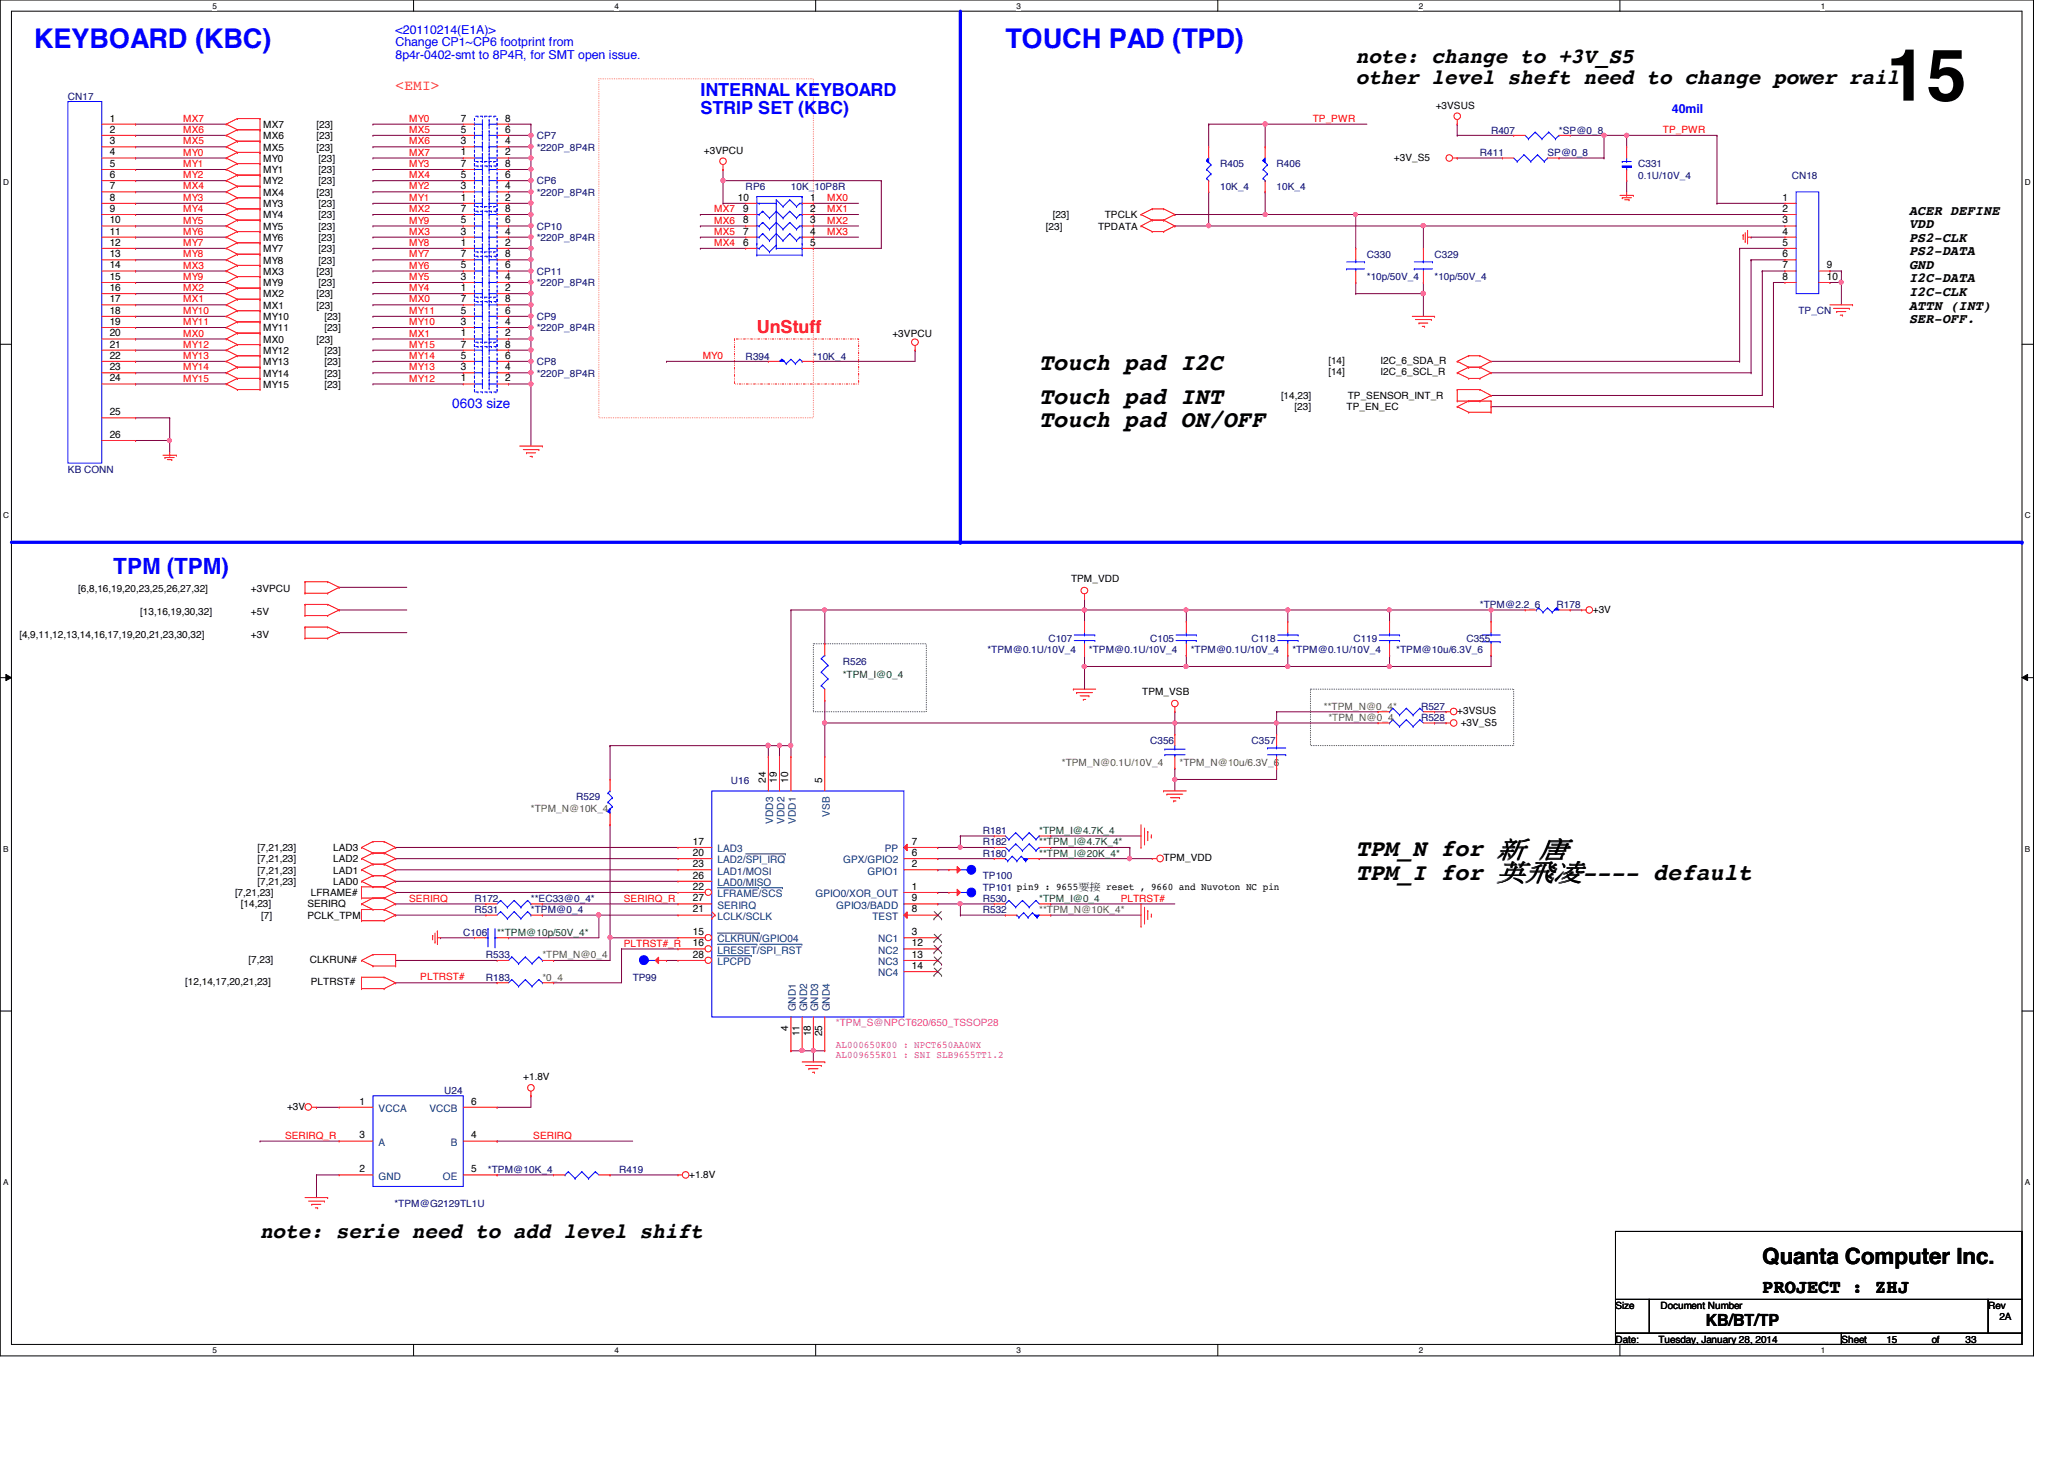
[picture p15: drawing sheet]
<svg xmlns="http://www.w3.org/2000/svg" width="297mm" height="210mm" viewBox="0 0 297 210" stroke-linecap="round" stroke-linejoin="round" font-family="sans-serif">
<defs><g id="words">
<text font-size="10.4" x="271.5" y="14.5">15</text>
<g font-size="3.9" fill="#00f">
<text x="4.9" y="6.9">KEYBOARD (KBC)</text>
<text x="144.7" y="6.9">TOUCH PAD (TPD)</text>
</g>
<g font-size="3.4">
<text x="149.6" y="53.3">Touch pad I2C</text>
<text x="149.6" y="58.1">Touch pad INT</text>
<text x="149.6" y="61.4">Touch pad ON/OFF</text>
<text x="195.1" y="123.1">TPM_N for 新 唐</text>
<text x="195.1" y="126.5">TPM_I for 英英英---- default</text>
</g>
<text font-size="3.2" fill="#00f" x="16.3" y="82.6">TPM (TPM)</text>
<text font-size="3.2" x="253.6" y="181.8">Quanta Computer Inc.</text>
<g font-size="3">
<text x="195.1" y="9.1">note: change to +3V_S5</text>
<text x="195.1" y="12.1">other level sheft need to change power rail</text>
<text x="37.4" y="178.1">note: serie need to add level shift</text>
</g>
<text font-size="2.8" x="253.6" y="186">PROJECT : ZHJ</text>
<g font-size="2.6" fill="#00f">
<text x="100.8" y="16.4">STRIP SET (KBC)</text>
<text x="100.8" y="13.8">INTERNAL KEYBOARD</text>
</g>
<text font-size="2.6" fill="#f00" x="108.9" y="47.9">UnStuff</text>
<text font-size="2.4" x="245.5" y="190.8">KB/BT/TP</text>
<text font-size="2.1" fill="#ff8000" x="56.9" y="13">&lt;EMI&gt;</text>
<g font-size="1.9">
<text x="274.7" y="30.9">ACER DEFINE</text>
<text x="274.7" y="32.9">VDD</text>
<text x="274.7" y="34.8">PS2-CLK</text>
<text x="274.7" y="36.7">PS2-DATA</text>
<text x="274.7" y="38.7">GND</text>
<text x="274.7" y="40.6">I2C-DATA</text>
<text x="274.7" y="42.6">I2C-CLK</text>
<text x="274.7" y="44.5">ATTN (INT)</text>
<text x="274.7" y="46.5">SER-OFF.</text>
</g>
<text font-size="1.9" fill="#00f" x="65.1" y="58.7">0603 size</text>
<g font-size="1.8" fill="#00f">
<text x="56.9" y="4.8">&lt;20110214(E1A)&gt;</text>
<text x="56.9" y="6.6">Change CP1~CP6 footprint from</text>
<text x="56.9" y="8.5">8p4r-0402-smt to 8P4R, for SMT open issue.</text>
<text x="240.6" y="16.3">40mil</text>
</g>
<g font-size="1.5">
<text x="15.8" y="17.5">1</text>
<text x="66.3" y="17.5">7</text>
<text x="72.7" y="17.5">8</text>
<text x="15.8" y="20.7">3</text>
<text x="15.8" y="22.4">4</text>
<text x="15.8" y="19.1">2</text>
<text x="66.3" y="22.4">1</text>
<text x="66.3" y="20.7">3</text>
<text x="66.3" y="19.1">5</text>
<text x="72.7" y="22.4">2</text>
<text x="72.7" y="20.7">4</text>
<text x="72.7" y="19.1">6</text>
<text x="15.8" y="24">5</text>
<text x="15.8" y="25.6">6</text>
<text x="15.8" y="27.2">7</text>
<text x="15.8" y="28.9">8</text>
<text x="66.3" y="28.9">1</text>
<text x="66.3" y="27.2">3</text>
<text x="66.3" y="25.6">5</text>
<text x="66.3" y="24">7</text>
<text x="72.7" y="28.9">2</text>
<text x="72.7" y="27.2">4</text>
<text x="72.7" y="25.6">6</text>
<text x="72.7" y="24">8</text>
<text x="106.2" y="28.9">10</text>
<text x="116.6" y="28.9">1</text>
<text x="256.5" y="28.9">1</text>
<text x="15.8" y="30.5">9</text>
<text x="15.8" y="32.1">10</text>
<text x="15.8" y="33.7">11</text>
<text x="15.8" y="35.3">12</text>
<text x="66.3" y="35.3">1</text>
<text x="66.3" y="33.7">3</text>
<text x="66.3" y="32.1">5</text>
<text x="66.3" y="30.5">7</text>
<text x="72.7" y="35.3">2</text>
<text x="72.7" y="33.7">4</text>
<text x="72.7" y="32.1">6</text>
<text x="72.7" y="30.5">8</text>
<text x="107" y="30.5">9</text>
<text x="107" y="32.1">8</text>
<text x="107" y="33.7">7</text>
<text x="107" y="35.3">6</text>
<text x="116.6" y="33.7">4</text>
<text x="116.6" y="32.1">3</text>
<text x="116.6" y="30.5">2</text>
<text x="116.6" y="35.3">5</text>
<text x="256.5" y="30.5">2</text>
<text x="256.5" y="32.1">3</text>
<text x="256.5" y="33.7">4</text>
<text x="256.5" y="35.3">5</text>
<text x="15.8" y="37">13</text>
<text x="15.8" y="38.6">14</text>
<text x="15.8" y="40.3">15</text>
<text x="15.8" y="41.9">16</text>
<text x="66.3" y="41.9">1</text>
<text x="66.3" y="40.3">3</text>
<text x="66.3" y="38.6">5</text>
<text x="66.3" y="37">7</text>
<text x="72.7" y="41.9">2</text>
<text x="72.7" y="40.3">4</text>
<text x="72.7" y="38.6">6</text>
<text x="72.7" y="37">8</text>
<text x="256.5" y="37">6</text>
<text x="256.5" y="38.6">7</text>
<text x="256.5" y="40.3">8</text>
<text x="262.9" y="38.6">9</text>
<text x="262.9" y="40.3">10</text>
<text x="15.8" y="43.5">17</text>
<text x="15.8" y="45.1">18</text>
<text x="15.8" y="46.7">19</text>
<text x="66.3" y="46.7">3</text>
<text x="66.3" y="45.1">5</text>
<text x="66.3" y="43.5">7</text>
<text x="72.7" y="46.7">4</text>
<text x="72.7" y="45.1">6</text>
<text x="72.7" y="43.5">8</text>
<text x="15.8" y="48.4">20</text>
<text x="15.8" y="50">21</text>
<text x="15.8" y="51.6">22</text>
<text x="15.8" y="53.3">23</text>
<text x="66.3" y="53.3">3</text>
<text x="66.3" y="51.6">5</text>
<text x="66.3" y="50">7</text>
<text x="66.3" y="48.4">1</text>
<text x="72.7" y="53.3">4</text>
<text x="72.7" y="51.6">6</text>
<text x="72.7" y="50">8</text>
<text x="72.7" y="48.4">2</text>
<text x="15.8" y="54.9">24</text>
<text x="15.8" y="59.7">25</text>
<text x="66.3" y="54.9">1</text>
<text x="72.7" y="54.9">2</text>
<text x="15.8" y="63">26</text>
<text x="110.2" y="112.7" transform="rotate(-90 110.2 112.7)">24</text>
<text x="111.8" y="112.7" transform="rotate(-90 111.8 112.7)">19</text>
<text x="113.5" y="112.7" transform="rotate(-90 113.5 112.7)">10</text>
<text x="118.3" y="112.7" transform="rotate(-90 118.3 112.7)">5</text>
<text x="99.7" y="123.1">20</text>
<text x="99.7" y="124.8">23</text>
<text x="99.7" y="121.5">17</text>
<text x="131.2" y="124.8">2</text>
<text x="131.2" y="123.1">6</text>
<text x="131.2" y="121.5">7</text>
<text x="99.7" y="128">22</text>
<text x="99.7" y="129.7">27</text>
<text x="99.7" y="126.4">26</text>
<text x="99.7" y="131.3">21</text>
<text x="131.2" y="128">1</text>
<text x="131.2" y="131.3">8</text>
<text x="131.2" y="129.7">9</text>
<text x="99.7" y="137.8">28</text>
<text x="99.7" y="136.1">16</text>
<text x="99.7" y="134.5">15</text>
<text x="131.2" y="134.5">3</text>
<text x="131.2" y="136.1">12</text>
<text x="131.2" y="137.8">13</text>
<text x="131.2" y="139.4">14</text>
<text x="113.5" y="148.3" transform="rotate(-90 113.5 148.3)">4</text>
<text x="115.1" y="149.1" transform="rotate(-90 115.1 149.1)">11</text>
<text x="116.7" y="149.1" transform="rotate(-90 116.7 149.1)">18</text>
<text x="118.3" y="149.1" transform="rotate(-90 118.3 149.1)">25</text>
<text x="51.7" y="158.9">1</text>
<text x="67.8" y="158.9">6</text>
<text x="51.7" y="163.8">3</text>
<text x="67.8" y="163.8">4</text>
<text x="51.7" y="168.7">2</text>
<text x="67.8" y="168.7">5</text>
</g>
<g font-size="1.5" fill="#004080">
<text x="111.3" y="118.5" transform="rotate(-90 111.3 118.5)">VDD3</text>
<text x="112.9" y="118.5" transform="rotate(-90 112.9 118.5)">VDD2</text>
<text x="114.6" y="118.5" transform="rotate(-90 114.6 118.5)">VDD1</text>
<text x="119.4" y="117.5" transform="rotate(-90 119.4 117.5)">VSB</text>
<text x="103.2" y="125.8">LAD1/MOSI</text>
<text x="103.2" y="124.2">LAD2/SPI_IRQ</text>
<text x="103.2" y="122.6">LAD3</text>
<text x="121.3" y="124.2">GPX/GPIO2</text>
<text x="124.8" y="125.8">GPIO1</text>
<text x="127.3" y="122.6">PP</text>
<text x="103.2" y="130.7">SERIRQ</text>
<text x="103.2" y="127.5">LAD0/MISO</text>
<text x="103.2" y="129.1">LFRAME/SCS</text>
<text x="117.3" y="129.1">GPIO0/XOR_OUT</text>
<text x="120.4" y="130.7">GPIO3/BADD</text>
<text x="103.2" y="132.3">LCLK/SCLK</text>
<text x="103.2" y="137.2">LRESET/SPI_RST</text>
<text x="103.2" y="135.6">CLKRUN/GPIO04</text>
<text x="125.6" y="132.3">TEST</text>
<text x="126.4" y="135.6">NC1</text>
<text x="126.4" y="137.2">NC2</text>
<text x="103.2" y="138.9">LPCPD</text>
<text x="126.4" y="138.9">NC3</text>
<text x="126.4" y="140.5">NC4</text>
<text x="114.6" y="145.5" transform="rotate(-90 114.6 145.5)">GND1</text>
<text x="116.2" y="145.5" transform="rotate(-90 116.2 145.5)">GND2</text>
<text x="117.8" y="145.5" transform="rotate(-90 117.8 145.5)">GND3</text>
<text x="119.4" y="145.5" transform="rotate(-90 119.4 145.5)">GND4</text>
<text x="54.5" y="160">VCCA</text>
<text x="61.8" y="160">VCCB</text>
<text x="54.5" y="164.8">A</text>
<text x="64.9" y="164.8">B</text>
<text x="54.5" y="169.7">GND</text>
<text x="63.8" y="169.7">OE</text>
</g>
<g font-size="1.4" fill="#000080">
<text x="9.8" y="14.4">CN17</text>
<text x="77.3" y="21.7">*220P_8P4R</text>
<text x="77.3" y="20">CP7</text>
<text x="213" y="22.5">R411</text>
<text x="214.6" y="19.2">R407</text>
<text x="222.7" y="22.5">SP@0_8</text>
<text x="224.4" y="19.2">*SP@0_8</text>
<text x="77.3" y="28.2">*220P_8P4R</text>
<text x="77.3" y="26.5">CP6</text>
<text x="107.3" y="27.3">RP6</text>
<text x="113.8" y="27.3">10K_10P8R</text>
<text x="175.6" y="27.3">10K_4</text>
<text x="175.6" y="24.1">R405</text>
<text x="183.7" y="27.3">10K_4</text>
<text x="183.7" y="24.1">R406</text>
<text x="235.7" y="24.1">C331</text>
<text x="235.8" y="25.7">0.1U/10V_4</text>
<text x="257.8" y="25.7">CN18</text>
<text x="77.3" y="34.7">*220P_8P4R</text>
<text x="77.3" y="33">CP10</text>
<text x="77.3" y="41.1">*220P_8P4R</text>
<text x="77.3" y="39.5">CP11</text>
<text x="196.7" y="40.3">*10p/50V_4</text>
<text x="196.7" y="37.1">C330</text>
<text x="206.5" y="40.3">*10p/50V_4</text>
<text x="206.5" y="37.1">C329</text>
<text x="77.3" y="47.7">*220P_8P4R</text>
<text x="77.3" y="46.1">CP9</text>
<text x="258.8" y="45.2">TP_CN</text>
<text x="77.3" y="52.5">CP8</text>
<text x="107.3" y="51.7">R394</text>
<text x="117" y="51.7">*10K_4</text>
<text x="77.3" y="54.2">*220P_8P4R</text>
<text x="9.8" y="68">KB CONN</text>
<text x="213" y="87.5">*TPM@2.2_6</text>
<text x="224" y="87.5">R178</text>
<text x="121.3" y="95.6">R526</text>
<text x="142.1" y="94">*TPM@0.1U/10V_4</text>
<text x="150.9" y="92.4">C107</text>
<text x="156.7" y="94">*TPM@0.1U/10V_4</text>
<text x="165.5" y="92.4">C105</text>
<text x="171.4" y="94">*TPM@0.1U/10V_4</text>
<text x="180.1" y="92.4">C118</text>
<text x="186" y="94">*TPM@0.1U/10V_4</text>
<text x="194.8" y="92.4">C119</text>
<text x="201" y="94">*TPM@10u/6.3V_6</text>
<text x="211" y="92.4">C355</text>
<text x="165.5" y="107">C356</text>
<text x="180.1" y="107">C357</text>
<text x="204.5" y="103.8">R528</text>
<text x="204.5" y="102.1">R527</text>
<text x="105.2" y="112.9">U16</text>
<text x="82.9" y="115.1">R529</text>
<text x="141.4" y="121.6">R182</text>
<text x="141.4" y="120">R181</text>
<text x="141.4" y="123.3">R180</text>
<text x="68.3" y="131.4">R531</text>
<text x="68.3" y="129.8">R172</text>
<text x="76.4" y="131.4">*TPM@0_4</text>
<text x="76.4" y="129.8">**EC33@0_4*</text>
<text x="141.4" y="126.5">TP100</text>
<text x="141.4" y="128.1">TP101 pin9 : 9655要要 reset , 9660 and Nuvoton NC pin</text>
<text x="141.4" y="129.8">R530</text>
<text x="141.4" y="131.4">R532</text>
<text x="66.7" y="134.6">C106</text>
<text x="69.9" y="137.9">R533</text>
<text x="69.9" y="141.1">R183</text>
<text x="91.1" y="141.1">TP99</text>
<text x="63.9" y="157.4">U24</text>
<text x="56.8" y="173.7">*TPM@G2129TL1U</text>
<text x="70.2" y="168.8">*TPM@10K_4</text>
<text x="89.1" y="168.8">R419</text>
</g>
<g font-size="1.4" fill="#f00">
<text x="26.4" y="17.5">MX7</text>
<text x="58.9" y="17.5">MY0</text>
<text x="188.9" y="17.5">TP_PWR</text>
<text x="26.4" y="20.8">MX5</text>
<text x="26.4" y="22.4">MY0</text>
<text x="26.4" y="19.1">MX6</text>
<text x="58.9" y="20.8">MX6</text>
<text x="58.9" y="19.1">MX5</text>
<text x="58.9" y="22.4">MX7</text>
<text x="239.3" y="19.1">TP_PWR</text>
<text x="26.4" y="28.9">MY3</text>
<text x="26.4" y="25.7">MY2</text>
<text x="26.4" y="24">MY1</text>
<text x="26.4" y="27.3">MX4</text>
<text x="58.9" y="24">MY3</text>
<text x="58.9" y="25.7">MX4</text>
<text x="58.9" y="27.3">MY2</text>
<text x="58.9" y="28.9">MY1</text>
<text x="119" y="28.9">MX0</text>
<text x="26.4" y="32.2">MY5</text>
<text x="26.4" y="30.5">MY4</text>
<text x="26.4" y="33.8">MY6</text>
<text x="26.4" y="35.4">MY7</text>
<text x="58.9" y="30.5">MX2</text>
<text x="58.9" y="32.2">MY9</text>
<text x="58.9" y="33.8">MX3</text>
<text x="58.9" y="35.4">MY8</text>
<text x="102.8" y="33.8">MX5</text>
<text x="102.8" y="35.4">MX4</text>
<text x="102.8" y="30.5">MX7</text>
<text x="102.8" y="32.2">MX6</text>
<text x="119" y="30.5">MX1</text>
<text x="119" y="33.8">MX3</text>
<text x="119" y="32.2">MX2</text>
<text x="26.4" y="37">MY8</text>
<text x="26.4" y="41.9">MX2</text>
<text x="26.4" y="38.7">MX3</text>
<text x="26.4" y="40.3">MY9</text>
<text x="58.9" y="37">MY7</text>
<text x="58.9" y="40.3">MY5</text>
<text x="58.9" y="41.9">MY4</text>
<text x="58.9" y="38.7">MY6</text>
<text x="26.4" y="43.5">MX1</text>
<text x="26.4" y="45.2">MY10</text>
<text x="26.4" y="46.8">MY11</text>
<text x="58.9" y="46.8">MY10</text>
<text x="58.9" y="43.5">MX0</text>
<text x="58.9" y="45.2">MY11</text>
<text x="26.4" y="51.6">MY13</text>
<text x="26.4" y="48.4">MX0</text>
<text x="26.4" y="50">MY12</text>
<text x="26.4" y="53.3">MY14</text>
<text x="58.9" y="53.3">MY13</text>
<text x="58.9" y="51.6">MY14</text>
<text x="58.9" y="48.4">MX1</text>
<text x="58.9" y="50">MY15</text>
<text x="101.1" y="51.6">MY0</text>
<text x="26.4" y="54.9">MY15</text>
<text x="58.9" y="54.9">MY12</text>
<text x="58.9" y="129.7">SERIRQ</text>
<text x="89.8" y="129.7">SERIRQ_R</text>
<text x="161.3" y="129.7">PLTRST#</text>
<text x="89.8" y="136.2">PLTRST#_R</text>
<text x="60.5" y="141.1">PLTRST#</text>
<text x="41" y="163.8">SERIRQ_R</text>
<text x="76.7" y="163.8">SERIRQ</text>
</g>
<g font-size="1.4">
<text x="206.6" y="15.7">+3VSUS</text>
<text x="37.9" y="18.4">MX7</text>
<text x="37.9" y="20">MX6</text>
<text x="37.9" y="21.7">MX5</text>
<text x="37.9" y="23.3">MY0</text>
<text x="45.5" y="18.4">[23]</text>
<text x="45.5" y="20">[23]</text>
<text x="45.5" y="21.7">[23]</text>
<text x="45.8" y="23.3">[23]</text>
<text x="101.3" y="22.1">+3VPCU</text>
<text x="200.6" y="23.1">+3V_S5</text>
<text x="37.9" y="24.9">MY1</text>
<text x="37.9" y="26.5">MY2</text>
<text x="37.9" y="28.2">MX4</text>
<text x="37.9" y="29.8">MY3</text>
<text x="45.5" y="28.2">[23]</text>
<text x="45.8" y="24.9">[23]</text>
<text x="45.8" y="26.5">[23]</text>
<text x="45.8" y="29.8">[23]</text>
<text x="37.9" y="31.4">MY4</text>
<text x="37.9" y="33">MY5</text>
<text x="37.9" y="34.7">MY6</text>
<text x="45.8" y="31.4">[23]</text>
<text x="45.8" y="33">[23]</text>
<text x="45.8" y="34.7">[23]</text>
<text x="150.5" y="33">[23]</text>
<text x="151.5" y="31.4">[23]</text>
<text x="158" y="33">TPDATA</text>
<text x="159" y="31.4">TPCLK</text>
<text x="37.9" y="36.3">MY7</text>
<text x="37.9" y="37.9">MY8</text>
<text x="37.9" y="39.5">MX3</text>
<text x="37.9" y="41.1">MY9</text>
<text x="45.5" y="39.5">[23]</text>
<text x="45.8" y="36.3">[23]</text>
<text x="45.8" y="37.9">[23]</text>
<text x="45.8" y="41.1">[23]</text>
<text x="37.9" y="42.8">MX2</text>
<text x="37.9" y="44.4">MX1</text>
<text x="37.9" y="46.1">MY10</text>
<text x="37.9" y="47.7">MY11</text>
<text x="45.5" y="42.8">[23]</text>
<text x="45.5" y="44.4">[23]</text>
<text x="46.7" y="46.1">[23]</text>
<text x="46.7" y="47.7">[23]</text>
<text x="37.9" y="49.3">MX0</text>
<text x="37.9" y="50.9">MY12</text>
<text x="37.9" y="52.5">MY13</text>
<text x="45.5" y="49.3">[23]</text>
<text x="46.7" y="50.9">[23]</text>
<text x="46.7" y="52.5">[23]</text>
<text x="128.4" y="48.5">+3VPCU</text>
<text x="191.2" y="52.4">[14]</text>
<text x="198.7" y="52.4">I2C_6_SDA_R</text>
<text x="37.9" y="54.2">MY14</text>
<text x="37.9" y="55.8">MY15</text>
<text x="46.7" y="54.2">[23]</text>
<text x="46.7" y="55.8">[23]</text>
<text x="184.4" y="57.4">[14,23]</text>
<text x="186.3" y="59.1">[23]</text>
<text x="191.2" y="54">[14]</text>
<text x="193.8" y="59.1">TP_EN_EC</text>
<text x="194" y="57.4">TP_SENSOR_INT_R</text>
<text x="198.7" y="54">I2C_6_SCL_R</text>
<text x="154.1" y="83.7">TPM_VDD</text>
<text x="11.3" y="85.2">[6,8,16,19,20,23,25,26,27,32]</text>
<text x="20.2" y="88.5">[13,16,19,30,32]</text>
<text x="36.1" y="85.2">+3VPCU</text>
<text x="36.1" y="88.5">+5V</text>
<text x="229.2" y="88.1">+3V</text>
<text x="2.8" y="91.7">[4,9,11,12,13,14,16,17,19,20,21,23,30,32]</text>
<text x="36.1" y="91.7">+3V</text>
<text x="164.4" y="100">TPM_VSB</text>
<text x="209.7" y="102.8">+3VSUS</text>
<text x="210.2" y="104.4">+3V_S5</text>
<text x="37.1" y="125.7">[7,21,23]</text>
<text x="37.1" y="124.1">[7,21,23]</text>
<text x="37.1" y="122.4">[7,21,23]</text>
<text x="48" y="125.7">LAD1</text>
<text x="48" y="124.1">LAD2</text>
<text x="48" y="122.4">LAD3</text>
<text x="167.5" y="123.9">TPM_VDD</text>
<text x="33.8" y="128.9">[7,21,23]</text>
<text x="34.7" y="130.6">[14,23]</text>
<text x="37.1" y="127.3">[7,21,23]</text>
<text x="44.2" y="130.6">SERIRQ</text>
<text x="44.7" y="128.9">LFRAME#</text>
<text x="48" y="127.3">LAD0</text>
<text x="37.6" y="132.2">[7]</text>
<text x="44.2" y="132.2">PCLK_TPM</text>
<text x="26.7" y="141.8">[12,14,17,20,21,23]</text>
<text x="35.8" y="138.6">[7,23]</text>
<text x="44.6" y="138.6">CLKRUN#</text>
<text x="44.7" y="141.8">PLTRST#</text>
<text x="75.3" y="155.4">+1.8V</text>
<text x="41.3" y="159.7">+3V</text>
<text x="99.2" y="169.4">+1.8V</text>
<text x="232.5" y="188.3">Size</text>
<text x="239" y="188.3">Document Number</text>
<text x="286.1" y="188.3">Rev</text>
<text x="287.7" y="189.9">2A</text>
<text x="232.5" y="193.2">Date:</text>
<text x="238.7" y="193.2">Tuesday, January 28, 2014</text>
<text x="265" y="193.2">Sheet</text>
<text x="271.5" y="193.2">15</text>
<text x="278" y="193.2">of</text>
<text x="282.9" y="193.2">33</text>
</g>
<g font-size="1.4" fill="#008000">
<text x="121.3" y="97.6">*TPM_I@0_4</text>
<text x="149.6" y="121.6">**TPM_I@4.7K_4*</text>
<text x="149.6" y="120">*TPM_I@4.7K_4</text>
<text x="149.6" y="123.3">**TPM_I@20K_4*</text>
<text x="149.6" y="129.8">*TPM_I@0_4</text>
<text x="71.5" y="134.6">**TPM@10p/50V_4*</text>
</g>
<g font-size="1.4" fill="#808000">
<text x="190.5" y="102.1">**TPM_N@0_4*</text>
<text x="191.2" y="103.8">*TPM_N@0_4</text>
<text x="152.8" y="110.2">*TPM_N@0.1U/10V_4</text>
<text x="169.8" y="110.2">*TPM_N@10u/6.3V_6</text>
<text x="76.4" y="116.8">*TPM_N@10K_4</text>
<text x="149.6" y="131.4">**TPM_N@10K_4*</text>
<text x="78.1" y="137.9">*TPM_N@0_4</text>
<text x="78.1" y="141.1">*0_4</text>
</g>
<g font-size="1.4" fill="#f0f">
<text x="120.3" y="147.7">*TPM_S@NPCT620/650_TSSOP28</text>
<text x="120.3" y="150.7">AL000650K00 : NPCT650AA0WX</text>
<text x="120.3" y="152.1">AL009655K01 : SNI SLB9655TT1.2</text>
</g>
<g font-size="1.2">
<text x="30.6" y="1.2">5</text>
<text x="88.4" y="1.2">4</text>
<text x="146.3" y="1.2">3</text>
<text x="204.2" y="1.2">2</text>
<text x="262" y="1.2">1</text>
<text x=".5" y="26.6">D</text>
<text x="291.4" y="26.6">D</text>
<text x=".5" y="74.5">C</text>
<text x="291.4" y="74.5">C</text>
<text x=".5" y="122.5">B</text>
<text x="291.4" y="122.5">B</text>
<text x=".5" y="170.5">A</text>
<text x="291.4" y="170.5">A</text>
<text x="30.6" y="194.6">5</text>
<text x="88.4" y="194.6">4</text>
<text x="146.3" y="194.6">3</text>
<text x="204.2" y="194.6">2</text>
<text x="262" y="194.6">1</text>
</g>
</g></defs>
<path d="M0 0h292.6v195.1h-292.6zM1.6 1.6h289.4v191.8h-289.4z" fill="none" stroke="#000" stroke-width=".14"/>
<g fill="#fff">
<path d="M30.6 .2h.6v1.3h-.6z"/>
<path d="M30.6 193.6h.6v1.3h-.6z"/>
</g>
<path d="M59.5 0v1.6M59.5 193.4v1.6" fill="none" stroke="#000" stroke-width=".14"/>
<g fill="#fff">
<path d="M88.4 .2h.6v1.3h-.6z"/>
<path d="M88.4 193.6h.6v1.3h-.6z"/>
</g>
<path d="M117.4 0v1.6M117.4 193.4v1.6" fill="none" stroke="#000" stroke-width=".14"/>
<g fill="#fff">
<path d="M146.3 .2h.6v1.3h-.6z"/>
<path d="M146.3 193.6h.6v1.3h-.6z"/>
</g>
<path d="M175.3 0v1.6M175.3 193.4v1.6" fill="none" stroke="#000" stroke-width=".14"/>
<g fill="#fff">
<path d="M204.2 .2h.6v1.3h-.6z"/>
<path d="M204.2 193.6h.6v1.3h-.6z"/>
</g>
<path d="M233.1 0v1.6M233.1 193.4v1.6" fill="none" stroke="#000" stroke-width=".14"/>
<g fill="#fff">
<path d="M262 .2h.6v1.3h-.6z"/>
<path d="M262 193.6h.6v1.3h-.6z"/>
<path d="M.5 25.6h.8v1.3h-.8z"/>
<path d="M291.4 25.6h.8v1.3h-.8z"/>
<path d="M.5 73.5h.8v1.3h-.8z"/>
<path d="M291.4 73.5h.8v1.3h-.8z"/>
</g>
<path d="M0 49.5h1.6M291 49.5h1.6" fill="none" stroke="#000" stroke-width=".14"/>
<g fill="#fff">
<path d="M.5 121.5h.7v1.3h-.7z"/>
<path d="M291.4 121.5h.7v1.3h-.7z"/>
</g>
<path d="M0 97.5h1.6M.8 97l.8 .5-.8 .4zM291 97.5h1.6M291 97.5l.8-.5v.9z" fill="none" stroke="#000" stroke-width=".14"/>
<path d="M.8 97l.8 .5-.8 .4zM291 97.5l.8-.5v.9z" fill="#000"/>
<g fill="#fff">
<path d="M.5 169.4h.7v1.3h-.7z"/>
<path d="M291.4 169.4h.7v1.3h-.7z"/>
</g>
<path d="M0 145.5h1.6M291 145.5h1.6" fill="none" stroke="#000" stroke-width=".14"/>
<path d="M1.6 78h289.4" fill="none" stroke="#00f" stroke-width=".47"/>
<circle cx="291" cy="78" r=".23" fill="#00f"/>
<path d="M138.2 1.6v76.4" fill="none" stroke="#00f" stroke-width=".47"/>
<circle cx="138.2" cy="78" r=".23" fill="#00f"/>
<path d="M86.2 11.3h30.8v48.8h-30.8z" fill="none" stroke="#ff8000" stroke-width=".14" stroke-dasharray="0 .3"/>
<path d="M105.7 48.8h17.9v6.4h-17.9z" fill="none" stroke="#f00" stroke-width=".14" stroke-dasharray=".3 .3 0 .3 0 .3"/>
<path d="M117 92.6h16.3v9.8h-16.3zM188.6 99.1h29.2v8.2h-29.2z" fill="none" stroke="#000" stroke-width=".14" stroke-dasharray="0 .3"/>
<g fill="none" stroke="#800040" stroke-width=".14">
<path d="M19.5 17.9h13.1M19.5 19.5h13.1M19.5 17.9h.1M19.5 19.5h.1M19.5 21.1h13.1M19.5 22.7h13.1M19.5 29.3h13.1M19.5 32.5h13.1M19.5 37.4h13.1M19.5 26h13.1M19.5 24.4h13.1M19.5 27.6h13.1"/>
<path d="M19.5 30.9h13.1M19.5 34.1h13.1M19.5 35.7h13.1M19.5 39h13.1M19.5 21.1h.1M19.5 22.7h.1M19.5 29.3h.1M19.5 32.5h.1M19.5 37.4h.1M19.5 26h.1M19.5 24.4h.1M19.5 27.6h.1"/>
<path d="M19.5 30.9h.1M19.5 34.1h.1M19.5 35.7h.1M19.5 39h.1M19.5 52h13.1M19.5 42.2h13.1M19.5 43.9h13.1M19.5 45.5h13.1M19.5 47.1h13.1M19.5 48.8h13.1M19.5 50.4h13.1M19.5 53.6h13.1"/>
<path d="M19.5 55.2h13.1M19.5 40.6h13.1M19.5 52h.1M19.5 42.2h.1M19.5 43.9h.1M19.5 45.5h.1M19.5 47.1h.1M19.5 48.8h.1M19.5 50.4h.1M19.5 53.6h.1M19.5 55.2h.1M19.5 40.6h.1"/>
<path d="M19.5 60.1h4.9M19.5 63.4h4.9M19.5 60.1h.1M19.5 63.4h.1M24.4 63.4h.1M24.4 60.1h.1M24.4 60.1v4.9"/>
</g>
<circle cx="24.4" cy="63.4" r=".3" fill="#f0f"/>
<circle cx="24.4" cy="63.4" r=".3" fill="none" stroke="#f0f" stroke-width=".14"/>
<path d="M73.2 17.9h3.2M73.2 17.9h.1M76.4 17.9h.1M76.4 17.9v1.6M76.4 21.1h.1M76.4 35.7h.1M76.4 21.1v1.6M76.4 35.7v1.7M76.4 48.8h.1M76.4 48.8v1.6" fill="none" stroke="#800040" stroke-width=".14"/>
<circle cx="76.4" cy="48.7" r=".3" fill="#f0f"/>
<circle cx="76.4" cy="48.7" r=".3" fill="none" stroke="#f0f" stroke-width=".14"/>
<path d="M76.4 19.5h.1M76.4 19.5v1.6M73.2 39h3.2M73.2 39h.1M76.4 47.1h.1M76.4 47.1v1.7" fill="none" stroke="#800040" stroke-width=".14"/>
<circle cx="76.4" cy="39" r=".3" fill="#f0f"/>
<circle cx="76.4" cy="39" r=".3" fill="none" stroke="#f0f" stroke-width=".14"/>
<path d="M76.4 37.4h.1M76.4 37.4v1.6M73.2 47.1h3.2M73.2 47.1h.1M76.4 40.6h.1M76.4 40.6v1.6" fill="none" stroke="#800040" stroke-width=".14"/>
<circle cx="76.4" cy="47.1" r=".3" fill="#f0f"/>
<circle cx="76.4" cy="47.1" r=".3" fill="none" stroke="#f0f" stroke-width=".14"/>
<path d="M76.4 39h.1M76.4 39v1.6M73.2 43.9h.1M76.4 53.6h.1M76.4 42.2h.1M76.4 45.5h.1M76.4 50.4h.1M76.4 42.2v1.7h-3.2M76.4 45.5v1.6M76.4 50.4v1.6M76.4 53.6v1.6" fill="none" stroke="#800040" stroke-width=".14"/>
<circle cx="76.4" cy="43.9" r=".3" fill="#f0f"/>
<circle cx="76.4" cy="43.9" r=".3" fill="none" stroke="#f0f" stroke-width=".14"/>
<path d="M73.2 52h3.2M73.2 52h.1" fill="none" stroke="#800040" stroke-width=".14"/>
<circle cx="76.4" cy="52" r=".3" fill="#f0f"/>
<circle cx="76.4" cy="52" r=".3" fill="none" stroke="#f0f" stroke-width=".14"/>
<path d="M73.2 55.2h3.2M73.2 55.2h.1" fill="none" stroke="#800040" stroke-width=".14"/>
<circle cx="76.4" cy="55.2" r=".3" fill="#f0f"/>
<circle cx="76.4" cy="55.2" r=".3" fill="none" stroke="#f0f" stroke-width=".14"/>
<path d="M73.2 40.6h3.2M73.2 40.6h.1" fill="none" stroke="#800040" stroke-width=".14"/>
<circle cx="76.4" cy="40.6" r=".3" fill="#f0f"/>
<circle cx="76.4" cy="40.6" r=".3" fill="none" stroke="#f0f" stroke-width=".14"/>
<path d="M73.2 21.1h3.2M73.2 21.1h.1" fill="none" stroke="#800040" stroke-width=".14"/>
<circle cx="76.4" cy="21.1" r=".3" fill="#f0f"/>
<circle cx="76.4" cy="21.1" r=".3" fill="none" stroke="#f0f" stroke-width=".14"/>
<path d="M73.2 48.8h3.2M73.2 53.6h3.2M73.2 48.8h.1M73.2 53.6h.1M76.4 55.2h.1M76.4 55.2v9" fill="none" stroke="#800040" stroke-width=".14"/>
<circle cx="76.4" cy="53.6" r=".3" fill="#f0f"/>
<circle cx="76.4" cy="53.6" r=".3" fill="none" stroke="#f0f" stroke-width=".14"/>
<path d="M73.2 45.5h3.2M73.2 45.5h.1M76.4 52h.1M76.4 52v1.6" fill="none" stroke="#800040" stroke-width=".14"/>
<circle cx="76.4" cy="45.5" r=".3" fill="#f0f"/>
<circle cx="76.4" cy="45.5" r=".3" fill="none" stroke="#f0f" stroke-width=".14"/>
<path d="M73.2 19.5h3.2M73.2 19.5h.1M76.4 43.9h.1M76.4 43.9v1.6" fill="none" stroke="#800040" stroke-width=".14"/>
<circle cx="76.4" cy="19.5" r=".3" fill="#f0f"/>
<circle cx="76.4" cy="19.5" r=".3" fill="none" stroke="#f0f" stroke-width=".14"/>
<path d="M73.2 42.2h3.2M73.2 42.2h.1" fill="none" stroke="#800040" stroke-width=".14"/>
<circle cx="76.4" cy="42.2" r=".31" fill="#f0f"/>
<circle cx="76.4" cy="42.2" r=".31" fill="none" stroke="#f0f" stroke-width=".14"/>
<path d="M73.2 37.4h3.2M73.2 37.4h.1" fill="none" stroke="#800040" stroke-width=".14"/>
<circle cx="76.4" cy="37.3" r=".3" fill="#f0f"/>
<circle cx="76.4" cy="37.3" r=".3" fill="none" stroke="#f0f" stroke-width=".14"/>
<path d="M73.2 22.7h3.2M73.2 22.7h.1" fill="none" stroke="#800040" stroke-width=".14"/>
<circle cx="76.4" cy="22.7" r=".3" fill="#f0f"/>
<circle cx="76.4" cy="22.7" r=".3" fill="none" stroke="#f0f" stroke-width=".14"/>
<path d="M73.2 50.4h3.2M73.2 50.4h.1" fill="none" stroke="#800040" stroke-width=".14"/>
<circle cx="76.4" cy="50.4" r=".31" fill="#f0f"/>
<circle cx="76.4" cy="50.4" r=".31" fill="none" stroke="#f0f" stroke-width=".14"/>
<path d="M73.2 24.4h3.2M73.2 24.4h.1M76.4 24.4h.1M76.4 24.4v1.6" fill="none" stroke="#800040" stroke-width=".14"/>
<circle cx="76.4" cy="24.3" r=".3" fill="#f0f"/>
<circle cx="76.4" cy="24.3" r=".3" fill="none" stroke="#f0f" stroke-width=".14"/>
<path d="M73.2 27.6h3.2M73.2 27.6h.1M76.4 27.6h.1M76.4 26h.1M76.4 26v3.3" fill="none" stroke="#800040" stroke-width=".14"/>
<circle cx="76.4" cy="27.6" r=".3" fill="#f0f"/>
<circle cx="76.4" cy="27.6" r=".3" fill="none" stroke="#f0f" stroke-width=".14"/>
<path d="M73.2 26h3.2M73.2 26h.1" fill="none" stroke="#800040" stroke-width=".14"/>
<circle cx="76.4" cy="26" r=".31" fill="#f0f"/>
<circle cx="76.4" cy="26" r=".31" fill="none" stroke="#f0f" stroke-width=".14"/>
<path d="M73.2 29.3h3.2M73.2 29.3h.1" fill="none" stroke="#800040" stroke-width=".14"/>
<circle cx="76.4" cy="29.2" r=".3" fill="#f0f"/>
<circle cx="76.4" cy="29.2" r=".3" fill="none" stroke="#f0f" stroke-width=".14"/>
<path d="M73.2 30.9h3.2M73.2 30.9h.1M76.4 22.7h.1M76.4 30.9h.1M76.4 22.7v1.7M76.4 30.9v1.6" fill="none" stroke="#800040" stroke-width=".14"/>
<circle cx="76.4" cy="30.9" r=".3" fill="#f0f"/>
<circle cx="76.4" cy="30.9" r=".3" fill="none" stroke="#f0f" stroke-width=".14"/>
<path d="M73.2 34.1h3.2M73.2 34.1h.1M76.4 34.1h.1M76.4 32.5h.1M76.4 32.5v3.2" fill="none" stroke="#800040" stroke-width=".14"/>
<circle cx="76.4" cy="34.1" r=".31" fill="#f0f"/>
<circle cx="76.4" cy="34.1" r=".31" fill="none" stroke="#f0f" stroke-width=".14"/>
<path d="M73.2 32.5h3.2M73.2 32.5h.1" fill="none" stroke="#800040" stroke-width=".14"/>
<circle cx="76.4" cy="32.5" r=".3" fill="#f0f"/>
<circle cx="76.4" cy="32.5" r=".3" fill="none" stroke="#f0f" stroke-width=".14"/>
<path d="M73.2 35.7h3.2M73.2 35.7h.1" fill="none" stroke="#800040" stroke-width=".14"/>
<circle cx="76.4" cy="35.7" r=".3" fill="#f0f"/>
<circle cx="76.4" cy="35.7" r=".3" fill="none" stroke="#f0f" stroke-width=".14"/>
<path d="M76.4 29.3h.1M76.4 29.3v1.6M100.8 34.1h.1M100.8 35.7h.1M100.8 34.1h6.5M100.8 35.7h6.5M104.1 26h22.7M104.1 26h.1" fill="none" stroke="#800040" stroke-width=".14"/>
<circle cx="104" cy="26" r=".31" fill="#f0f"/>
<circle cx="104" cy="26" r=".31" fill="none" stroke="#f0f" stroke-width=".14"/>
<g fill="none" stroke="#800040" stroke-width=".14">
<path d="M226 19.5h4.8M230.8 19.5h.1M234.1 19.5h.1M234.1 19.5v1.6M234.1 19.5h13M247.1 19.5h.1M247.1 19.5v9.8M100.8 30.9h.1M100.8 32.5h.1M100.8 30.9h6.5M100.8 32.5h6.5M104.1 29.3h3.2"/>
<path d="M104.1 26h.1M104.1 29.3h.1M104.1 24.4h.1M104.1 24.4v4.9M117 29.3h6.6M117 30.9h6.6M117 34.1h6.6M117 32.5h6.6M117 30.9h.1M117 34.1h.1M117 29.3h.1M117 32.5h.1"/>
<path d="M117 35.7h.1M126.8 26h.1M126.8 26v9.7h-9.8M169.1 32.5h.1M169.1 30.9h.1M169.1 32.5h4.8M169.1 30.9h13M234.1 26h.1M234.1 26v1.6M247.1 29.3h9.8M247.1 29.3h.1M252 34.1h4.9"/>
<path d="M252 34.1h.1M253.6 39h3.3M253.6 39h.1M95.9 52h14.7M95.9 52h.1M117 52h.1M131.7 50.4h.1M131.7 50.4v1.6h-14.7"/>
</g>
<circle cx="234.1" cy="19.5" r=".3" fill="#f0f"/>
<circle cx="234.1" cy="19.5" r=".3" fill="none" stroke="#f0f" stroke-width=".14"/>
<path d="M204.8 32.5h52.1M204.8 32.5h.1" fill="none" stroke="#800040" stroke-width=".14"/>
<circle cx="204.8" cy="32.5" r=".31" fill="#f0f"/>
<circle cx="204.8" cy="32.5" r=".31" fill="none" stroke="#f0f" stroke-width=".14"/>
<path d="M195.1 30.9h.1M195.1 30.9v4.8M195.1 40.6h.1M195.1 42.2h.1M195.1 40.6v1.6M195.1 42.2h9.7" fill="none" stroke="#800040" stroke-width=".14"/>
<circle cx="204.8" cy="42.2" r=".32" fill="#f0f"/>
<circle cx="204.8" cy="42.2" r=".32" fill="none" stroke="#f0f" stroke-width=".14"/>
<path d="M195.1 30.9h.1M195.1 30.9h61.8M204.8 32.5h.1M204.8 32.5v3.2M204.8 42.2h.1M204.8 40.6h.1M204.8 40.6v4.9" fill="none" stroke="#800040" stroke-width=".14"/>
<circle cx="195.1" cy="30.9" r=".3" fill="#f0f"/>
<circle cx="195.1" cy="30.9" r=".3" fill="none" stroke="#f0f" stroke-width=".14"/>
<path d="M173.9 17.9h.1M173.9 17.9v3.2M182.1 17.9h.1M182.1 17.9v3.2M173.9 27.6h.1M173.9 27.6v4.9M182.1 27.6h.1M182.1 27.6v3.3h13M195.1 30.9h.1" fill="none" stroke="#800040" stroke-width=".14"/>
<circle cx="182.1" cy="30.9" r=".3" fill="#f0f"/>
<circle cx="182.1" cy="30.9" r=".3" fill="none" stroke="#f0f" stroke-width=".14"/>
<path d="M173.9 32.5h30.9M204.8 32.5h.1" fill="none" stroke="#800040" stroke-width=".14"/>
<circle cx="173.9" cy="32.5" r=".3" fill="#f0f"/>
<circle cx="173.9" cy="32.5" r=".3" fill="none" stroke="#f0f" stroke-width=".14"/>
<path d="M173.9 17.9h.1M173.9 17.9h22.8M182.1 17.9h.1" fill="none" stroke="#800040" stroke-width=".14"/>
<circle cx="182.1" cy="17.8" r=".31" fill="#f0f"/>
<circle cx="182.1" cy="17.8" r=".31" fill="none" stroke="#f0f" stroke-width=".14"/>
<g fill="none" stroke="#800040" stroke-width=".14">
<path d="M250.4 35.7h6.5M250.4 35.7h.1M250.4 35.7v16.3M252 37.4h4.9M252 37.4h.1M252 37.4v16.2M253.6 39h.1M253.6 39v17.9h-39M214.6 56.9h.1M214.6 52h35.8M214.6 53.6h37.4M250.4 52h.1"/>
<path d="M252 53.6h.1M263.4 40.6h.1M263.4 40.6h1.6M265 40.6h.1M265 40.6v3.3M48.8 84.5h9.7M48.8 87.8h9.7M48.8 91h9.7M48.8 84.5h.1M48.8 87.8h.1M48.8 91h.1"/>
</g>
<circle cx="265" cy="40.6" r=".3" fill="#f0f"/>
<circle cx="265" cy="40.6" r=".3" fill="none" stroke="#f0f" stroke-width=".14"/>
<g fill="none" stroke="#800040" stroke-width=".14">
<path d="M53.7 19.5h13M53.7 17.9h13M53.7 19.5h.1M53.7 17.9h.1M209.7 19.5h8.1M209.7 19.5h.1M209.7 17.9h.1M209.7 17.9v1.6M234.1 19.5h.1M234.1 19.5h-3.3v3.2M53.7 39h13M53.7 30.9h13"/>
<path d="M53.7 24.4h13M53.7 21.1h13M53.7 37.4h13M53.7 32.5h13M53.7 34.1h13M53.7 22.7h13M53.7 26h13M53.7 27.6h13M53.7 35.7h13M53.7 29.3h13M53.7 30.9h.1M53.7 24.4h.1"/>
<path d="M53.7 21.1h.1M53.7 37.4h.1M53.7 32.5h.1M53.7 34.1h.1M53.7 22.7h.1M53.7 26h.1M53.7 39h.1M53.7 27.6h.1M53.7 35.7h.1M53.7 29.3h.1M209.7 22.7h6.5M209.7 22.7h.1"/>
<path d="M224.4 22.7h6.4M224.4 22.7h.1M230.8 22.7h.1M263.4 39h.1M263.4 39h1.6M265 39h.1M265 39v1.6M53.7 53.6h13M53.7 52h13M53.7 47.1h13M53.7 43.9h13M53.7 45.5h13"/>
<path d="M53.7 48.8h13M53.7 40.6h13M53.7 42.2h13M53.7 55.2h13M53.7 50.4h13M53.7 53.6h.1M53.7 52h.1M53.7 47.1h.1M53.7 43.9h.1M53.7 45.5h.1M53.7 48.8h.1M53.7 40.6h.1"/>
<path d="M53.7 42.2h.1M53.7 55.2h.1M53.7 50.4h.1M214.6 58.5h.1M214.6 58.5h40.6M255.2 40.6h1.7M255.2 40.6h.1M255.2 58.5h.1M255.2 40.6v17.9"/>
</g>
<circle cx="230.8" cy="19.5" r=".3" fill="#f0f"/>
<circle cx="230.8" cy="19.5" r=".3" fill="none" stroke="#f0f" stroke-width=".14"/>
<path d="M138.2 121.9h4.9M138.2 120.3h4.9M138.2 121.9h.1M138.2 120.3h.1M138.2 120.3v1.6M151.2 121.9h11.4M151.2 121.9h.1" fill="none" stroke="#800040" stroke-width=".14"/>
<circle cx="138.2" cy="121.9" r=".3" fill="#f0f"/>
<circle cx="138.2" cy="121.9" r=".3" fill="none" stroke="#f0f" stroke-width=".14"/>
<path d="M110.6 107.3h1.6M110.6 107.3h.1M110.6 107.3v1.6M135 123.5h8.1M135 123.5h.1M149.6 123.5h13M149.6 123.5h.1M151.2 120.3h13M151.2 120.3h.1" fill="none" stroke="#800040" stroke-width=".14"/>
<circle cx="112.2" cy="107.2" r=".31" fill="#f0f"/>
<circle cx="112.2" cy="107.2" r=".31" fill="none" stroke="#f0f" stroke-width=".14"/>
<circle cx="110.5" cy="107.2" r=".31" fill="#f0f"/>
<circle cx="110.5" cy="107.2" r=".31" fill="none" stroke="#f0f" stroke-width=".14"/>
<path d="M112.2 107.3h.1M112.2 107.3v1.6M112.2 107.3h1.6M162.6 121.9h.1M162.6 121.9v1.6" fill="none" stroke="#800040" stroke-width=".14"/>
<circle cx="162.5" cy="123.5" r=".31" fill="#f0f"/>
<circle cx="162.5" cy="123.5" r=".31" fill="none" stroke="#f0f" stroke-width=".14"/>
<g fill="none" stroke="#800040" stroke-width=".14">
<path d="M214.6 94.3h.1M214.6 94.3v1.6M56.9 131.7h13M56.9 130h13M56.9 130h.1M56.9 131.7h.1M56.9 138.2h.1M56.9 138.2h14.6M63.4 134.9h.1M63.4 134.9h4.9M73.2 134.9h.1M86.2 131.7h11.4"/>
<path d="M86.2 131.7h.1M86.2 131.7v3.2h-13M135 121.9h3.2M135 121.9h.1M151.2 130h17.9M151.2 131.7h13M151.2 131.7h.1M151.2 130h.1M162.6 123.5h3.2M162.6 123.5h.1"/>
</g>
<circle cx="86.1" cy="131.6" r=".31" fill="#f0f"/>
<circle cx="86.1" cy="131.6" r=".31" fill="none" stroke="#f0f" stroke-width=".14"/>
<path d="M135 130h3.2M135 130h.1" fill="none" stroke="#800040" stroke-width=".14"/>
<circle cx="138.2" cy="130" r=".3" fill="#f0f"/>
<circle cx="138.2" cy="130" r=".3" fill="none" stroke="#f0f" stroke-width=".14"/>
<path d="M87.8 107.3h22.8M87.8 107.3h.1M113.8 107.3h.1M113.8 107.3v1.6M56.9 126.8h40.7M56.9 125.1h40.7M56.9 126.8h.1M56.9 125.1h.1M115.4 151.2h3.3M115.4 151.2h.1M117 151.2h.1" fill="none" stroke="#800040" stroke-width=".14"/>
<circle cx="117" cy="151.1" r=".3" fill="#f0f"/>
<circle cx="117" cy="151.1" r=".3" fill="none" stroke="#f0f" stroke-width=".14"/>
<circle cx="115.4" cy="151.1" r=".31" fill="#f0f"/>
<circle cx="115.4" cy="151.1" r=".31" fill="none" stroke="#f0f" stroke-width=".14"/>
<path d="M87.8 118.7h.1M87.8 118.7v16.2M79.7 138.2h.1M79.7 138.2h8.1M87.8 134.9h9.8M87.8 134.9h.1M113.8 151.2h1.6M113.8 151.2h.1M117 151.2h.1M117 151.2v1.6" fill="none" stroke="#800040" stroke-width=".14"/>
<circle cx="87.8" cy="134.9" r=".3" fill="#f0f"/>
<circle cx="87.8" cy="134.9" r=".3" fill="none" stroke="#f0f" stroke-width=".14"/>
<g fill="none" stroke="#800040" stroke-width=".14">
<path d="M113.8 87.8h.1M113.8 87.8v19.5M87.8 107.3h.1M87.8 107.3v4.8M56.9 128.4h40.7M56.9 123.5h40.7M56.9 121.9h40.7M56.9 128.4h.1M56.9 123.5h.1M56.9 121.9h.1M78.1 130h19.5M78.1 131.7h8.1"/>
<path d="M78.1 131.7h.1M78.1 130h.1M135 128.4h1.6M135 125.1h1.6M135 128.4h.1M135 125.1h.1"/>
</g>
<circle cx="113.8" cy="107.2" r=".31" fill="#f0f"/>
<circle cx="113.8" cy="107.2" r=".31" fill="none" stroke="#f0f" stroke-width=".14"/>
<g fill="none" stroke="#800040" stroke-width=".14">
<path d="M156.1 87.8h.1M156.1 94.3h.1M156.1 95.9h.1M156.1 87.8v1.6M156.1 94.3v1.6M156.1 87.8h14.6M156.1 95.9h14.6M200 87.8h14.6M200 87.8h.1M214.6 87.8h.1M214.6 87.8v1.6M87.8 134.9h.1"/>
<path d="M87.8 134.9v3.3M89.4 136.5h8.2M89.4 136.5h.1M89.4 136.5v4.9h-9.7M138.2 131.7h6.5M138.2 130h4.9M138.2 131.7h.1M138.2 130h.1M138.2 130v1.7M56.9 141.4h.1M56.9 141.4h14.6M79.7 141.4h.1"/>
</g>
<circle cx="214.6" cy="87.8" r=".3" fill="#f0f"/>
<circle cx="214.6" cy="87.8" r=".3" fill="none" stroke="#f0f" stroke-width=".14"/>
<circle cx="199.9" cy="87.8" r=".3" fill="#f0f"/>
<circle cx="199.9" cy="87.8" r=".3" fill="none" stroke="#f0f" stroke-width=".14"/>
<g fill="none" stroke="#800040" stroke-width=".14">
<path d="M170.7 87.8h29.3M170.7 87.8h.1M185.3 87.8h.1M185.3 94.3h.1M185.3 95.9h.1M185.3 87.8v1.6M185.3 94.3v1.6M200 87.8h.1M200 94.3h.1M200 87.8v1.6M200 94.3v1.6h-14.7M226 87.8h1.6"/>
<path d="M226 87.8h.1"/>
</g>
<circle cx="185.3" cy="87.8" r=".3" fill="#f0f"/>
<circle cx="185.3" cy="87.8" r=".3" fill="none" stroke="#f0f" stroke-width=".14"/>
<circle cx="170.7" cy="87.8" r=".3" fill="#f0f"/>
<circle cx="170.7" cy="87.8" r=".3" fill="none" stroke="#f0f" stroke-width=".14"/>
<path d="M170.7 95.9h14.6M170.7 87.8h.1M170.7 94.3h.1M170.7 95.9h.1M170.7 87.8v1.6M170.7 94.3v1.6" fill="none" stroke="#800040" stroke-width=".14"/>
<circle cx="185.3" cy="95.9" r=".3" fill="#f0f"/>
<circle cx="185.3" cy="95.9" r=".3" fill="none" stroke="#f0f" stroke-width=".14"/>
<circle cx="170.7" cy="95.9" r=".3" fill="#f0f"/>
<circle cx="170.7" cy="95.9" r=".3" fill="none" stroke="#f0f" stroke-width=".14"/>
<path d="M200 95.9h14.6M200 95.9h.1M214.6 87.8h.1M214.6 87.8h4.9" fill="none" stroke="#800040" stroke-width=".14"/>
<circle cx="199.9" cy="95.9" r=".3" fill="#f0f"/>
<circle cx="199.9" cy="95.9" r=".3" fill="none" stroke="#f0f" stroke-width=".14"/>
<path d="M156.1 95.9h.1M156.1 95.9v3.2" fill="none" stroke="#800040" stroke-width=".14"/>
<circle cx="156.1" cy="95.9" r=".31" fill="#f0f"/>
<circle cx="156.1" cy="95.9" r=".31" fill="none" stroke="#f0f" stroke-width=".14"/>
<path d="M118.7 104h50.4M118.7 100.8h.1M118.7 104h.1M118.7 100.8v3.2" fill="none" stroke="#800040" stroke-width=".14"/>
<circle cx="169.1" cy="104" r=".3" fill="#f0f"/>
<circle cx="169.1" cy="104" r=".3" fill="none" stroke="#f0f" stroke-width=".14"/>
<circle cx="118.7" cy="104" r=".3" fill="#f0f"/>
<circle cx="118.7" cy="104" r=".3" fill="none" stroke="#f0f" stroke-width=".14"/>
<path d="M118.7 104h.1M118.7 104v4.9M169.1 110.5h.1M169.1 110.5v1.6" fill="none" stroke="#800040" stroke-width=".14"/>
<circle cx="169.1" cy="112.1" r=".3" fill="#f0f"/>
<circle cx="169.1" cy="112.1" r=".3" fill="none" stroke="#f0f" stroke-width=".14"/>
<path d="M169.1 104h.1M169.1 104h29.2M183.7 104h.1M206.5 104h1.6M206.5 102.4h1.6M206.5 102.4h.1M206.5 104h.1" fill="none" stroke="#800040" stroke-width=".14"/>
<circle cx="183.7" cy="104" r=".3" fill="#f0f"/>
<circle cx="183.7" cy="104" r=".3" fill="none" stroke="#f0f" stroke-width=".14"/>
<g fill="none" stroke="#800040" stroke-width=".14">
<path d="M113.8 87.8h42.3M118.7 87.8h.1M118.7 87.8v4.8M169.1 104h.1M169.1 112.1h.1M169.1 104v1.7M169.1 112.1v1.7M183.7 102.4h.1M183.7 104h.1M183.7 110.5h.1M183.7 102.4v3.3M183.7 110.5v1.6h-14.6"/>
<path d="M183.7 102.4h14.6"/>
</g>
<circle cx="156.1" cy="87.8" r=".31" fill="#f0f"/>
<circle cx="156.1" cy="87.8" r=".31" fill="none" stroke="#f0f" stroke-width=".14"/>
<circle cx="118.7" cy="87.8" r=".3" fill="#f0f"/>
<circle cx="118.7" cy="87.8" r=".3" fill="none" stroke="#f0f" stroke-width=".14"/>
<g fill="none" stroke="#800040" stroke-width=".14">
<path d="M156.1 86.1h.1M156.1 86.1v1.7M169.1 102.4h.1M169.1 102.4v1.6M95.9 138.2h1.7M95.9 138.2h.1M45.5 159.3h.1M45.5 159.3h3.3M71.5 159.3h.1M76.4 157.6h.1M76.4 157.6v1.7h-4.9M37.4 164.2h.1"/>
<path d="M37.4 164.2h11.4M45.5 169h.1M45.5 169v3.3M45.5 169h3.3M71.5 169h8.2M71.5 164.2h.1M71.5 169h.1M71.5 164.2h19.6M87.8 169h9.8M87.8 169h.1"/>
</g>
<g fill="none" stroke="#f00" stroke-width=".14">
<path d="M32.6 17.9h.1M32.6 19.5h.1M32.6 17.9l1.6 .8M32.6 19.5l1.6 .8M34.2 17.1h3.2M34.2 18.7h3.2M34.2 17.1h.1M34.2 18.7h.1M34.2 17.1l-1.6 .8M34.2 18.7l-1.6 .8M37.4 18.7h.1M37.4 17.1h.1"/>
<path d="M37.4 17.1v38.9M209.7 17.9h.1M209.7 17.2v.7M32.6 21.1h.1M32.6 22.7h.1M32.6 24.4h.1M32.6 26h.1M32.6 27.6h.1M32.6 29.3h.1M32.6 30.9h.1M32.6 32.5h.1M32.6 34.1h.1"/>
<path d="M32.6 35.7h.1M32.6 37.4h.1M32.6 39h.1M32.6 21.1l1.6 .8M32.6 22.7l1.6 .8M32.6 24.4l1.6 .8M32.6 26l1.6 .8M32.6 27.6l1.6 .8M32.6 29.3l1.6 .8M32.6 30.9l1.6 .8M32.6 32.5l1.6 .8M32.6 34.1l1.6 .8"/>
<path d="M32.6 35.7l1.6 .9M32.6 37.4l1.6 .8M32.6 39l1.6 .8M34.2 20.3h3.2M34.2 21.9h3.2M34.2 23.5h3.2M34.2 25.2h3.2M34.2 26.8h3.2M34.2 28.4h3.2M34.2 30.1h3.2M34.2 31.7h3.2M34.2 33.3h3.2"/>
<path d="M34.2 34.9h3.2M34.2 36.6h3.2M34.2 38.2h3.2M34.2 39.8h3.2M34.2 20.3h.1M34.2 21.9h.1M34.2 23.5h.1M34.2 25.2h.1M34.2 26.8h.1M34.2 28.4h.1M34.2 30.1h.1M34.2 31.7h.1"/>
<path d="M34.2 33.3h.1M34.2 34.9h.1M34.2 36.6h.1M34.2 38.2h.1M34.2 39.8h.1M34.2 20.3l-1.6 .8M34.2 21.9l-1.6 .8M34.2 23.5l-1.6 .9M34.2 25.2l-1.6 .8M34.2 26.8l-1.6 .8M34.2 28.4l-1.6 .9M34.2 30.1l-1.6 .8"/>
<path d="M34.2 31.7l-1.6 .8M34.2 33.3l-1.6 .8M34.2 34.9l-1.6 .8M34.2 36.6l-1.6 .8M34.2 38.2l-1.6 .8M34.2 39.8l-1.6 .8M37.4 20.3h.1M37.4 21.9h.1M37.4 23.5h.1M37.4 25.2h.1M37.4 26.8h.1M37.4 28.4h.1"/>
<path d="M37.4 30.1h.1M37.4 31.7h.1M37.4 33.3h.1M37.4 34.9h.1M37.4 36.6h.1M37.4 38.2h.1M37.4 39.8h.1M104.1 24.4h.1M104.1 23.7v.7M164.2 30.9l1.6 .8M164.2 32.5l1.6 .8M164.2 30.9h.1"/>
<path d="M164.2 32.5h.1M165.8 31.7h1.7M165.8 33.3h1.7M165.8 30.1h.1M165.8 31.7h.1M165.8 33.3h.1M165.8 30.1h1.7M165.8 30.1l-1.6 .8M165.8 31.7l-1.6 .8M167.5 30.1h.1M167.5 31.7h.1M167.5 33.3h.1"/>
<path d="M167.5 30.1l1.6 .8M167.5 31.7l1.6 .8M169.1 30.9h.1M169.1 32.5h.1M169.1 30.9l-1.6 .8M169.1 32.5l-1.6 .8M209.1 22.7h.6M209.7 22.7h.1M233.1 28.1h2M233.5 28.4h1.3M233.5 28.4h.1M233.8 28.7h.6"/>
<path d="M234.1 28.1h.1M234.1 27.6v.5M234.4 28.7h.1M235.1 28.1h.1M250.9 33.8h.1M250.9 33.8v.7M251.2 34.8h.1M251.2 33.5v1.3M251.5 34.1h.1M251.5 33.1h.1M251.5 33.1v2M251.5 34.1h.5"/>
<path d="M32.6 40.6h.1M32.6 42.2h.1M32.6 43.9h.1M32.6 45.5h.1M32.6 47.1h.1M32.6 48.8h.1M32.6 50.4h.1M32.6 53.6h.1M32.6 55.2h.1M32.6 52h.1M32.6 40.6l1.6 .8M32.6 42.2l1.6 .9"/>
<path d="M32.6 43.9l1.6 .8M32.6 45.5l1.6 .8M32.6 47.1l1.6 .8M32.6 48.8l1.6 .8M32.6 50.4l1.6 .8M32.6 53.6l1.6 .8M32.6 55.2l1.6 .8M32.6 52l1.6 .8M34.2 41.4h3.2M34.2 43.1h3.2M34.2 44.7h3.2M34.2 46.3h3.2"/>
<path d="M34.2 47.9h3.2M34.2 49.6h3.2M34.2 51.2h3.2M34.2 52.8h3.2M34.2 54.4h3.2M34.2 41.4h.1M34.2 43.1h.1M34.2 44.7h.1M34.2 46.3h.1M34.2 47.9h.1M34.2 49.6h.1M34.2 51.2h.1"/>
<path d="M34.2 52.8h.1M34.2 54.4h.1M34.2 56h.1M34.2 41.4l-1.6 .8M34.2 43.1l-1.6 .8M34.2 44.7l-1.6 .8M34.2 46.3l-1.6 .8M34.2 47.9l-1.6 .9M34.2 49.6l-1.6 .8M34.2 52.8l-1.6 .8M34.2 54.4l-1.6 .8M34.2 56h3.2"/>
<path d="M34.2 51.2l-1.6 .8M37.4 41.4h.1M37.4 43.1h.1M37.4 44.7h.1M37.4 46.3h.1M37.4 47.9h.1M37.4 49.6h.1M37.4 51.2h.1M37.4 54.4h.1M37.4 52.8h.1M37.4 56h.1M131.7 50.4h.1"/>
<path d="M131.7 49.7v.7M203.2 45.5h3.3M203.7 46h2.3M204.2 46.5h1.3M204.2 46.5h.1M204.7 46.9h.3M205 46.9h.1M206 46h.1M206.5 45.5h.1M209.7 57.7h4.9M209.7 53.6l1.7 .8M209.7 52l1.7 .8"/>
<path d="M209.7 58.5l1.7 .8M209.7 53.6h.1M209.7 52h.1M209.7 58.5h.1M209.7 57.7h.1M209.7 56h.1M209.7 56h3.3M209.7 56v1.7M211.4 59.3h3.2M211.4 52.8h1.6M211.4 54.4h1.6M211.4 52.8h.1"/>
<path d="M211.4 54.4h.1M211.4 51.2h.1M211.4 57.7h.1M211.4 59.3h.1M211.4 51.2h1.6M211.4 52.8l-1.7 .8M211.4 51.2l-1.7 .8M211.4 57.7l-1.7 .8M213 52.8h.1M213 54.4h.1M213 51.2h.1M213 56h.1"/>
<path d="M213 57.7h.1M213 52.8l1.6 .8M213 51.2l1.6 .8M213 56l1.6 .9M214.6 53.6h.1M214.6 52h.1M214.6 57.7h.1M214.6 59.3h.1M214.6 56.9h.1M214.6 53.6l-1.6 .8M214.6 52l-1.6 .8M214.6 57.7v1.6"/>
<path d="M214.6 56.9l-1.6 .8M263.4 43.9h3.2M263.9 44.4h2.2M264.3 44.8h.1M264.3 44.8h1.3M264.8 45.3h.4M265.2 45.3h.1M266.1 44.4h.1M266.6 43.9h.1M23.4 65.5h2M23.7 65.8h.1M23.7 65.8h1.4"/>
<path d="M24.1 66.1h.6M24.4 65.5h.1M24.4 65v.5M24.7 66.1h.1M25.4 65.5h.1M74.8 64.2h3.3M75.3 64.7h2.3M75.8 65.2h.1M75.8 65.2h1.3M76.3 65.7h.3M76.6 65.7h.1M77.6 64.7h.1"/>
<path d="M78.1 64.2h.1M43.9 83.7h3.3M43.9 87h3.3M43.9 90.2h3.3M43.9 83.7h.1M43.9 85.3h.1M43.9 87h.1M43.9 88.6h.1M43.9 90.2h.1M43.9 91.8h.1M43.9 85.3h3.3M43.9 83.7v1.6"/>
<path d="M43.9 87v1.6M43.9 90.2v1.6M43.9 88.6h3.3M43.9 91.8h3.3M47.2 85.3h.1M47.2 83.7h.1M47.2 88.6h.1M47.2 87h.1M47.2 91.8h.1M47.2 90.2h.1M47.2 83.7l1.6 .8M47.2 87l1.6 .8"/>
<path d="M47.2 90.2l1.6 .8M48.8 84.5l-1.6 .8M48.8 87.8l-1.6 .8M48.8 91l-1.6 .8M48.8 84.5h.1M48.8 87.8h.1M48.8 91h.1M154.5 99.1h3.2M154.5 99.1h.1M154.9 99.7h.1M154.9 99.7h2.3M156.1 86.1h.1"/>
<path d="M156.1 85.5v.6M227.6 87.8h.7M227.6 87.8h.1M155.4 100.1h1.3M155.9 100.6h.3M155.9 100.6h.1M156.7 100.1h.1M164.2 118.7v3.2M164.7 119.1v2.3M165.2 119.6h.1M165.2 119.6v1.3M167.5 113.8h.1"/>
<path d="M167.5 113.8h3.2M167.9 114.3h.1M167.9 114.3h2.3M168.4 114.8h1.4M168.9 115.2h.3M168.9 115.2h.1M169.1 102.4h.1M169.1 101.7v.7M169.8 114.8h.1M198.3 104h1.7M198.3 104h.1M204.8 104h1.7"/>
<path d="M206.5 104h.1M208.1 104h.6M208.1 102.4h.6M208.1 104h.1M208.1 102.4h.1M52 138.2h.1M52 125.1h.1M52 123.5h.1M52 121.9h.1M52 126.8h.1M52 132.5h.1M52 130.9h.1"/>
<path d="M52 129.2h.1M52 127.6h.1M52 130h.1M52 125.1l1.7 .9M52 123.5l1.7 .8M52 121.9l1.7 .8M52 126.8l1.7 .8M52 127.6h3.3M52 130.9h3.3M52 127.6v1.6M52 130.9v1.6M52 132.5h3.3"/>
<path d="M52 129.2h3.3M52 138.2l1.7 .8M52 130l1.7 .9M53.7 139h3.2M53.7 137.3l-1.7 .9M53.7 129.2l-1.7 .8M53.7 124.3h1.6M53.7 126h1.6M53.7 122.7h1.6M53.7 121.1h1.6M53.7 139h.1M53.7 137.3h.1"/>
<path d="M53.7 124.3h.1M53.7 126h.1M53.7 122.7h.1M53.7 121.1h.1M53.7 127.6h.1M53.7 129.2h.1M53.7 130.9h.1M53.7 137.3h3.2M53.7 124.3l-1.7 .8M53.7 122.7l-1.7 .8M53.7 121.1l-1.7 .8M53.7 126l-1.7 .8"/>
<path d="M55.3 124.3l1.6 .8M55.3 122.7l1.6 .8M55.3 121.1l1.6 .8M55.3 126l1.6 .8M55.3 124.3h.1M55.3 126h.1M55.3 122.7h.1M55.3 121.1h.1M55.3 127.6h.1M55.3 130.9h.1M55.3 132.5h.1M55.3 129.2h.1"/>
<path d="M55.3 130.9l1.6 .8M55.3 127.6l1.6 .8M55.3 129.2l1.6 .8M56.9 137.3h.1M56.9 139h.1M56.9 125.1h.1M56.9 123.5h.1M56.9 121.9h.1M56.9 126.8h.1M56.9 131.7h.1M56.9 128.4h.1M56.9 130h.1"/>
<path d="M56.9 137.3v1.7M56.9 131.7l-1.6 .8M56.9 128.4l-1.6 .8M56.9 130l-1.6 .9M56.9 125.1l-1.6 .9M56.9 123.5l-1.6 .8M56.9 121.9l-1.6 .8M56.9 126.8l-1.6 .8M62.3 134.6h.1M62.3 134.6v.6M62.6 135.6h.1M62.6 134.2v1.4"/>
<path d="M62.9 134.9h.5M62.9 134.9h.1M62.9 133.9h.1M62.9 133.9v2M69.9 131.7h.1M69.9 131.7h1.6M76.4 131.7h1.7M78.1 131.7h.1M164.2 121.9h.1M164.2 133.3h.1M164.2 130v3.3M164.7 121.4h.1"/>
<path d="M164.7 132.8h.1M164.7 130.5v2.3M165.2 131h.1M165.2 131v1.3M165.7 120.4h.1M165.7 131.8h.1M165.7 120.1v.3M165.7 131.5v.3M165.8 123.5h.1M165.8 123.5h.7M44.9 159.3h.6M45.5 159.3h.1"/>
<path d="M52 142.2h.1M52 140.6h.1M52 140.6v1.6M52 140.6h3.3M52 142.2h3.3M55.3 142.2h.1M55.3 140.6h.1M55.3 140.6l1.6 .8M56.9 141.4h.1M56.9 141.4l-1.6 .8M76.4 157.6h.1M76.4 157v.6"/>
<path d="M115.4 152.8h3.3M115.9 153.3h2.3M116.4 153.8h.1M116.4 153.8h1.3M116.9 154.3h.3M117.2 154.3h.1M118.2 153.3h.1M118.7 152.8h.1M43.9 172.3h3.3M44.4 172.8h2.3M44.9 173.3h.1M44.9 173.3h1.3"/>
<path d="M45.4 173.8h.3M45.7 173.8h.1M46.7 172.8h.1M47.2 172.3h.1M97.6 169h.1M97.6 169h.6"/>
<circle cx="209.7" cy="16.7" r=".47"/>
<circle cx="104" cy="23.2" r=".47"/>
<circle cx="208.6" cy="22.7" r=".47"/>
<circle cx="131.7" cy="49.2" r=".48"/>
<circle cx="156.1" cy="85" r=".48"/>
<circle cx="228.7" cy="87.8" r=".47"/>
<circle cx="169.1" cy="101.2" r=".47"/>
<circle cx="209.2" cy="102.4" r=".47"/>
<circle cx="209.2" cy="104" r=".47"/>
<circle cx="166.9" cy="123.5" r=".48"/>
<circle cx="44.4" cy="159.3" r=".47"/>
<circle cx="76.4" cy="156.5" r=".47"/>
<circle cx="98.7" cy="169" r=".47"/>
</g>
<path d="M232.5 177.2h58.5v9.7h-58.5zM232.5 186.9h4.9v4.9h-4.9zM232.5 191.8h32.5v1.6h-32.5zM237.4 186.9h48.7v4.9h-48.7zM265 191.8h26v1.6h-26zM286.1 186.9h4.9v4.9h-4.9z" fill="none" stroke="#000" stroke-width=".14"/>
<g fill="none" stroke="#00f" stroke-width=".14">
<path d="M112.5 51.7l-.3 .3M112.5 51.7h.1M112.5 51.7l.7 .6M113.2 52.3h.1M113.8 51.7l-.6 .6M113.8 51.7h.1M113.8 51.7l.7 .6M114.5 52.3h.1M115.1 51.7h.1M115.1 51.7l.3 .3M115.1 51.7l-.6 .6M115.4 52h.1"/>
<path d="M200 104h.1M200.4 103.5l1 1M200.4 103.5h.1M200.4 103.5l-.4 .5M201.4 104.5h.1M202.4 103.5h.1M202.4 103.5l-1 1M202.4 103.5l1 1M203.4 104.5h.1M204.3 103.5h.1M204.3 103.5l-.9 1M204.3 103.5l.5 .5"/>
<path d="M72 131.1h.1M72 131.1l1 1.1M72 131.1l-.5 .6M73 132.2h.1M74 131.1h.1M74 131.1l1 1.1M74 131.1l-1 1.1M75 132.2h.1M75.9 131.1h.1M75.9 131.1l.5 .6M75.9 131.1l-.9 1.1M76.4 131.7h.1"/>
</g>
<path d="M112.2 52l.3-.3 .4 .3-.4-.3 .4 .3z" fill-rule="evenodd" fill="#00f"/>
<g fill="none" stroke="#00f" stroke-width=".14">
<path d="M68.3 30.1h.1M68.3 29.4h.1M68.3 28.7h.1M68.3 28.1h.1M68.3 27.5h.1M68.3 26.8h.1M68.3 26.2h.1M68.3 25.5h.1M68.3 24.8h.1M68.3 24.2h.1M68.3 23.5h.1M68.3 29.3h1.1"/>
<path d="M68.3 27.6h1.1M68.3 26h1.1M68.3 24.4h1.1M68.3 23.5v.4M68.3 24.2v.3M68.3 24.8v.4M68.3 25.5v.3M68.3 26.2v.3M68.3 26.8v.3M68.3 27.5v.3M68.3 28.1v.3M68.3 28.7v.4"/>
<path d="M68.3 29.4v.3M68.3 30.1v.3M68.4 30.4h.4M68.4 23.2h.4M68.8 30.4h.1M68.8 23.2h.1M69.1 30.4h.3M69.1 23.2h.3M69.4 29.3h.1M69.4 27.6h.1M69.4 26h.1M69.4 24.4h.1"/>
<path d="M69.4 28.6h.1M69.4 27h.1M69.4 25h.1M69.4 25.4h.1M69.4 30.4h.1M69.4 23.2h.1M69.4 23.7v1.3M69.4 25.4v1.2M69.4 27v1.3M69.4 28.6v1.3M69.8 23.2h.1M69.8 30.4h.3"/>
<path d="M69.8 23.2h.3M70.1 30.4h.1M70.4 29.3h.1M70.4 27.6h.1M70.4 24.4h.1M70.4 28.6h.1M70.4 28.3h.1M70.4 29.9h.1M70.4 26.6h.1M70.4 25.4h.1M70.4 23.7h.1M70.4 23.2h.1"/>
<path d="M70.4 26h1.1M70.4 23.7v1.3M70.4 25.4v1.2M70.4 27v1.3M70.4 28.6v1.3M70.4 30.4h.3M70.4 29.3h1.1M70.4 27.6h1.1M70.4 24.4h1.1M70.4 23.2h.3M70.7 30.4h.1M71.1 23.2h.3"/>
<path d="M71.1 23.2h.1M71.1 30.4h.3M71.4 30.4h.1M71.5 26h.1M71.5 30.1h.1M71.5 29.4h.1M71.5 28.7h.1M71.5 28.1h.1M71.5 27.5h.1M71.5 26.8h.1M71.5 26.2h.1M71.5 25.5h.1"/>
<path d="M71.5 24.8h.1M71.5 24.2h.1M71.5 23.5h.1M71.5 23.5v.4M71.5 24.2v.3M71.5 24.8v.4M71.5 25.5v.3M71.5 26.2v.3M71.5 26.8v.3M71.5 27.5v.3M71.5 28.1v.3M71.5 28.7v.4"/>
<path d="M71.5 29.4v.3M71.5 30.1v.3M203.5 38.7h.1M203.5 37.7h2.7M203.5 38.7h2.7M204.8 38.7h.1M204.8 37.7h.1M204.8 37.4v.3M204.8 38.7v.3M206.2 37.7h.1M112.2 52l.3-.3 .4 .3-.4-.3 .4 .3zM102.4 113.8h27.7v32.5h-27.7z"/>
<path d="M72 129.5h.1M72 129.5l1 1M72 129.5l-.5 .5M73 130.5h.1M74 129.5h.1M74 129.5l1 1M74 129.5l-1 1M75 130.5h.1M75.9 129.5h.1M75.9 129.5l.5 .5M75.9 129.5l-.9 1M76.4 130h.1"/>
</g>
<g fill="none" stroke="#f00" stroke-width=".14">
<path d="M66.7 29.3h1.6M66.7 27.6h1.6M66.7 26h1.6M66.7 24.4h1.6M66.7 29.3h.1M66.7 27.6h.1M66.7 26h.1M66.7 24.4h.1M71.5 29.3h1.7M71.5 27.6h1.7M71.5 26h1.7M71.5 24.4h1.7"/>
<path d="M73.2 29.3h.1M73.2 27.6h.1M73.2 26h.1M73.2 24.4h.1M204.8 35.7h.1M204.8 35.7v1.7M204.8 39v1.6M110.6 52h1.6M110.6 52h.1M115.4 52h1.6M117 52h.1M204.8 40.6h.1"/>
<path d="M69.9 130h.1M69.9 130h1.6M76.4 130h1.7M78.1 130h.1"/>
</g>
<circle cx="101.9" cy="138.1" r=".46" fill="#fff"/>
<g fill="none" stroke="#f00" stroke-width=".14">
<path d="M110.6 108.9h.1M110.6 108.9v4.9M118.7 108.9h.1M118.7 108.9v4.9M97.6 138.2h.1M97.6 130h.1M97.6 126.8h.1M97.6 125.1h.1M97.6 138.2h3.9M97.6 130h4.8M97.6 125.1h4.8M97.6 126.8h4.8"/>
<path d="M130.1 128.4h4.9M130.1 125.1h4.9M130.1 134.9h4.9M130.1 123.5h4.9M135 128.4h.1M135 125.1h.1M135 134.9h.1M135 123.5h.1"/>
<circle cx="101.9" cy="138.1" r=".46"/>
</g>
<path d="M103.2 137.5h4.9M108.1 137.5h.1" fill="none" stroke="#004080" stroke-width=".14"/>
<path d="M134.4 135.5h.1M134.4 134.4l1.1 1.1M135.5 134.4l-1.1 1.1M135.5 135.5h.1" fill="none" stroke="#804000" stroke-width=".14"/>
<circle cx="101.9" cy="128.4" r=".46" fill="#fff"/>
<g fill="none" stroke="#f00" stroke-width=".14">
<path d="M97.6 128.4h.1M97.6 128.4h3.9"/>
<circle cx="101.9" cy="128.4" r=".46"/>
</g>
<path d="M103.2 127.7h6M109.2 127.7h.1M109.6 127.7h3M112.6 127.7h.1" fill="none" stroke="#004080" stroke-width=".14"/>
<path d="M130.1 121.9l.5-.4v.9z" fill="#f00"/>
<path d="M97.6 131.7h.1M97.6 131.7h4.8M102.4 132.1h.1M102.4 131.2l.5 .5M102.9 131.7h.1M102.9 131.7l-.5 .4M130.1 121.9l.5-.4v.9zM130.1 121.9h4.9M135 121.9h.1" fill="none" stroke="#f00" stroke-width=".14"/>
<path d="M130.1 131.7l.5-.5v.9z" fill="#f00"/>
<g fill="none" stroke="#f00" stroke-width=".14">
<path d="M113.8 108.9h.1M113.8 108.9v4.9M97.6 123.5h.1M97.6 121.9h.1M97.6 123.5h4.8M97.6 121.9h4.8M130.1 131.7l.5-.5v.9zM130.1 131.7h4.9M130.1 130h4.9M130.1 136.5h4.9M135 131.7h.1M135 130h.1"/>
<path d="M135 136.5h.1M115.4 151.2h.1M115.4 146.3v4.9"/>
</g>
<path d="M134.4 132.2h.1M134.4 137.1h.1M134.4 131.1l1.1 1.1M134.4 136l1.1 1.1M135.5 131.1l-1.1 1.1M135.5 136l-1.1 1.1M135.5 132.2h.1M135.5 137.1h.1" fill="none" stroke="#804000" stroke-width=".14"/>
<path d="M107.3 122.9h5.7M113 122.9h.1" fill="none" stroke="#004080" stroke-width=".14"/>
<circle cx="101.9" cy="136.5" r=".46" fill="#fff"/>
<g fill="none" stroke="#f00" stroke-width=".14">
<path d="M97.6 136.5h.1M97.6 136.5h3.9M130.1 138.2h4.9M135 138.2h.1"/>
<circle cx="101.9" cy="136.5" r=".46"/>
</g>
<path d="M103.2 135.8h5.7M108.9 135.8h.1M109.3 135.8h6.1M115.4 135.8h.1" fill="none" stroke="#004080" stroke-width=".14"/>
<path d="M134.4 138.7h.1M134.4 137.7l1.1 1M135.5 137.7l-1.1 1M135.5 138.7h.1" fill="none" stroke="#804000" stroke-width=".14"/>
<circle cx="101.9" cy="134.9" r=".46" fill="#fff"/>
<g fill="none" stroke="#f00" stroke-width=".14">
<path d="M112.2 108.9h.1M112.2 108.9v4.9M97.6 134.9h.1M97.6 134.9h3.9M130.1 139.8h4.9M135 139.8h.1M113.8 151.2h.1M113.8 146.3v4.9M117 151.2h.1M117 146.3v4.9M118.7 151.2h.1M118.7 146.3v4.9"/>
<circle cx="101.9" cy="134.9" r=".46"/>
</g>
<path d="M103.2 134.2h6.1M109.3 134.2h.1" fill="none" stroke="#004080" stroke-width=".14"/>
<path d="M134.4 139.3l1.1 1M135.5 139.3l-1.1 1M134.4 140.3h.1M135.5 140.3h.1" fill="none" stroke="#804000" stroke-width=".14"/>
<path d="M173.6 23.1h.1M173.6 24.4h.1M173.6 25.7h.1M173.6 23.1l.7 .6M173.6 24.4l.7 .6M173.6 25.7l.3 .3M173.9 26h.1M173.9 22.7l-.3 .4M174.3 23.7h.1M174.3 25h.1M174.3 23.7l-.7 .7M174.3 25l-.7 .7" fill="none" stroke="#00f" stroke-width=".14"/>
<path d="M173.9 22.7v.7l-.3-.3 .3 .3-.3-.3z" fill-rule="evenodd" fill="#00f"/>
<g fill="none" stroke="#00f" stroke-width=".14">
<path d="M9.8 14.6h4.8v52h-4.8zM173.9 22.7v.7l-.3-.3 .3 .3-.3-.3zM181.8 23.1h.1M181.8 24.4h.1M181.8 25.7h.1M181.8 23.1l.6 .6M181.8 24.4l.6 .6M181.8 25.7l.3 .3M182.1 26h.1M182.1 22.7l-.3 .4M182.4 23.7h.1M182.4 25h.1"/>
<path d="M182.4 23.7l-.6 .7M182.4 25l-.6 .7M217.8 22.7l.6 .5M218.4 23.2h.1M219.3 22.3l-.9 .9M219.3 22.3h.1M219.3 22.3l1 .9M220.3 23.2h.1M221.3 22.3l-1 .9M221.3 22.3h.1M221.3 22.3l.9 .9M222.2 23.2h.1"/>
<path d="M222.7 22.7l-.5 .5M222.7 22.7h.1M258.5 27.6h3.2v14.6h-3.2zM68.3 56h.1M68.3 55.4h.1M68.3 54.8h.1M68.3 54.1h.1M68.3 53.5h.1M68.3 52.8h.1M68.3 52.2h.1M68.3 51.5h.1M68.3 50.9h.1"/>
<path d="M68.3 50.2h.1M68.3 49.6h.1M68.3 55.2h1.1M68.3 53.6h1.1M68.3 52h1.1M68.3 50.4h1.1M68.3 49.6v.3M68.3 50.2v.3M68.3 50.9v.3M68.3 51.5v.4M68.3 52.2v.3M68.3 52.8v.3"/>
<path d="M68.3 53.5v.3M68.3 54.1v.3M68.3 54.8v.3M68.3 55.4v.4M68.3 56v.4M68.4 56.4h.4M68.4 49.2h.4M68.8 56.4h.1M68.8 49.2h.1M69.1 56.4h.3M69.1 49.2h.3M69.4 55.2h.1"/>
<path d="M69.4 53.6h.1M69.4 52h.1M69.4 50.4h.1M69.4 54.6h.1M69.4 53h.1M69.4 51h.1M69.4 51.4h.1M69.4 56.4h.1M69.4 49.2h.1M69.4 49.7v1.3M69.4 51.4v1.3M69.4 53v1.3"/>
<path d="M69.4 54.6v1.3M69.8 49.2h.1M69.8 56.4h.3M69.8 49.2h.3M70.1 56.4h.1M70.4 55.2h.1M70.4 53.6h.1M70.4 50.4h.1M70.4 54.6h.1M70.4 54.3h.1M70.4 55.9h.1M70.4 52.7h.1"/>
<path d="M70.4 51.4h.1M70.4 49.7h.1M70.4 49.2h.1M70.4 52h1.1M70.4 49.7v1.3M70.4 51.4v1.3M70.4 53v1.3M70.4 54.6v1.3M70.4 56.4h.3M70.4 55.2h1.1M70.4 53.6h1.1M70.4 50.4h1.1"/>
<path d="M70.4 49.2h.3M70.7 56.4h.1M71.1 49.2h.3M71.1 49.2h.1M71.1 56.4h.3M71.4 56.4h.1M71.5 52h.1M71.5 56h.1M71.5 55.4h.1M71.5 54.8h.1M71.5 54.1h.1M71.5 53.5h.1"/>
<path d="M71.5 52.8h.1M71.5 52.2h.1M71.5 51.5h.1M71.5 50.9h.1M71.5 50.2h.1M71.5 49.6h.1M71.5 49.6v.3M71.5 50.2v.3M71.5 50.9v.3M71.5 51.5v.4M71.5 52.2v.3M71.5 52.8v.3"/>
<path d="M71.5 53.5v.3M71.5 54.1v.3M71.5 54.8v.3M71.5 55.4v.4M71.5 56v.4M198.5 92.2h2.9M198.5 91.4h2.9M200 91.4h.1M200 92.2h.1M200 91v.4M200 92.2v.4M201.4 92.2h.1"/>
<path d="M201.4 91.4h.1M182.4 107.6h.1M182.4 108.6h2.6M182.4 107.6h2.6M183.7 107.6h.1M183.7 108.6h.1M183.7 107.3v.3M183.7 108.6v.3M185 108.6h.1M73.7 137.7l-.5 .5M73.7 137.7h.1M73.7 137.7l.9 .9"/>
<path d="M74.6 138.6h.1M75.6 137.7h.1M75.6 137.7l1 .9M75.6 137.7l-1 .9M76.6 138.6h.1M77.6 137.7h.1M77.6 137.7l.5 .5M77.6 137.7l-1 .9M78.1 138.2h.1M144.7 121.9l.5 .5M145.2 122.4h.1M146.2 121.4l-1 1"/>
<path d="M146.2 121.4h.1M146.2 121.4l.9 1M147.1 122.4h.1M148.1 121.4h.1M148.1 121.4l1 1M148.1 121.4l-1 1M149.1 122.4h.1M149.6 121.9l-.5 .5M149.6 121.9h.1M73.7 140.9l-.5 .5M73.7 140.9h.1M73.7 140.9l.9 1"/>
<path d="M74.6 141.9h.1M75.6 140.9h.1M75.6 140.9l1 1M75.6 140.9l-1 1M76.6 141.9h.1M77.6 140.9h.1M77.6 140.9l.5 .5M77.6 140.9l-1 1M78.1 141.4h.1"/>
</g>
<g fill="none" stroke="#f00" stroke-width=".14">
<path d="M14.6 19.5h4.9M14.6 17.9h4.9M19.5 19.5h.1M19.5 17.9h.1M14.6 29.3h4.9M14.6 30.9h4.9M14.6 32.5h4.9M14.6 34.1h4.9M14.6 35.7h4.9M14.6 37.4h4.9M14.6 39h4.9M14.6 22.7h4.9"/>
<path d="M14.6 21.1h4.9M14.6 24.4h4.9M14.6 26h4.9M14.6 27.6h4.9M19.5 21.1h.1M19.5 22.7h.1M19.5 24.4h.1M19.5 26h.1M19.5 27.6h.1M19.5 30.9h.1M19.5 32.5h.1M19.5 34.1h.1"/>
<path d="M19.5 35.7h.1M19.5 37.4h.1M19.5 39h.1M19.5 29.3h.1M173.9 21.1h.1M173.9 27.6h.1M173.9 21.1v1.6M173.9 26v1.6M216.2 22.7h1.6M216.2 22.7h.1M222.7 22.7h1.7M224.4 22.7h.1"/>
<path d="M256.9 29.3h1.6M256.9 30.9h1.6M256.9 32.5h1.6M256.9 34.1h1.6M256.9 35.7h1.6M256.9 37.4h1.6M256.9 39h1.6M256.9 29.3h.1M256.9 30.9h.1M256.9 32.5h.1M256.9 34.1h.1M256.9 35.7h.1"/>
<path d="M256.9 37.4h.1M256.9 39h.1M261.7 39h1.7M263.4 39h.1M14.6 40.6h4.9M14.6 55.2h4.9M14.6 53.6h4.9M14.6 52h4.9M14.6 50.4h4.9M14.6 42.2h4.9M14.6 43.9h4.9M14.6 45.5h4.9"/>
<path d="M14.6 47.1h4.9M14.6 48.8h4.9M19.5 40.6h.1M19.5 42.2h.1M19.5 43.9h.1M19.5 45.5h.1M19.5 47.1h.1M19.5 48.8h.1M19.5 50.4h.1M19.5 52h.1M19.5 53.6h.1M19.5 55.2h.1"/>
<path d="M66.7 55.2h1.6M66.7 53.6h1.6M66.7 52h1.6M66.7 50.4h1.6M66.7 55.2h.1M66.7 53.6h.1M66.7 52h.1M66.7 50.4h.1M71.5 55.2h1.7M71.5 53.6h1.7M71.5 52h1.7M71.5 50.4h1.7"/>
<path d="M73.2 55.2h.1M73.2 53.6h.1M73.2 52h.1M73.2 50.4h.1M256.9 40.6h1.6M256.9 40.6h.1M261.7 40.6h1.7M263.4 40.6h.1M14.6 60.1h4.9M14.6 63.4h4.9M19.5 60.1h.1M19.5 63.4h.1"/>
<path d="M200 89.4h.1M200 94.3h.1M200 89.4v1.6M200 92.6v1.7M183.7 105.7h.1M183.7 110.5h.1M183.7 105.7v1.6M183.7 108.9v1.6M71.5 138.2h1.7M71.5 138.2h.1M78.1 138.2h1.6M79.7 138.2h.1"/>
<path d="M143.1 121.9h1.6M143.1 121.9h.1M149.6 121.9h1.6M151.2 121.9h.1M71.5 141.4h1.7M71.5 141.4h.1M78.1 141.4h1.6M79.7 141.4h.1"/>
</g>
<path d="M182.1 22.7v.7l-.3-.3 .3 .3-.3-.3z" fill-rule="evenodd" fill="#00f"/>
<g fill="none" stroke="#00f" stroke-width=".14">
<path d="M182.1 22.7v.7l-.3-.3 .3 .3-.3-.3zM169.2 92.2h3M169.2 91.4h3M170.7 91.4h.1M170.7 92.2h.1M170.7 91v.4M170.7 92.2v.4M172.2 92.2h.1M172.2 91.4h.1M213.3 91.4h.1M213.3 92.3h2.6M213.3 91.4h2.6"/>
<path d="M214.6 91.4h.1M214.6 92.3h.1M214.6 91v.4M214.6 92.3v.3M215.9 92.3h.1M146.2 119.8l-1 1M146.2 119.8h.1M146.2 119.8l.9 1M148.1 119.8h.1M148.1 119.8l1 1M148.1 119.8l-1 1M144.7 123.5h.1"/>
<path d="M144.7 120.3l.5 .5M144.7 123.5l.3 .4M145 123.9h.1M145.2 120.8h.1M145.7 123.2h.1M145.7 123.2l-.7 .7M145.7 123.2l.6 .7M146.3 123.9h.1M147 123.2l.6 .7M147 123.2h.1M147 123.2l-.7 .7M147.1 120.8h.1"/>
<path d="M147.6 123.9h.1M148 123.5l-.4 .4M149.1 120.8h.1M149.6 120.3l-.5 .5M149.6 120.3h.1M53.7 157.6h13v13.1h-13z"/>
</g>
<g fill="none" stroke="#f00" stroke-width=".14">
<path d="M182.1 21.1h.1M182.1 27.6h.1M182.1 21.1v1.6M182.1 26v1.6M170.7 89.4h.1M170.7 94.3h.1M170.7 89.4v1.6M170.7 92.6v1.7M214.6 89.4h.1M214.6 94.3h.1M214.6 89.4v1.6M214.6 92.6v1.7"/>
<path d="M143.1 120.3h1.6M143.1 120.3h.1M149.6 120.3h1.6M151.2 120.3h.1M48.8 159.3h.1M48.8 159.3h4.9M66.7 159.3h4.8M71.5 159.3h.1M48.8 169h.1M48.8 164.2h.1M48.8 164.2h4.9M48.8 169h4.9"/>
<path d="M66.7 164.2h4.8M66.7 169h4.8M71.5 164.2h.1M71.5 169h.1"/>
</g>
<path d="M147.3 123.5h.7l-.4 .4z" fill-rule="evenodd" fill="#00f"/>
<g fill="none" stroke="#00f" stroke-width=".14">
<path d="M87.5 116.7h.1M87.5 115.4h.1M87.5 114.1h.1M87.5 115.4l.6 .6M87.5 114.1l.6 .7M87.5 116.7l.3 .3M87.8 113.8l-.3 .3M87.8 113.8h.1M88.1 116l-.6 .7M88.1 114.8l-.6 .6M88.1 116h.1M88.1 114.8h.1"/>
<path d="M147.3 123.5h.7l-.4 .4z"/>
</g>
<path d="M143.1 123.5h1.6M143.1 123.5h.1M148 123.5h1.6M149.6 123.5h.1" fill="none" stroke="#f00" stroke-width=".14"/>
<path d="M87.8 116.4v.6l-.3-.3z" fill-rule="evenodd" fill="#00f"/>
<g fill="none" stroke="#00f" stroke-width=".14">
<path d="M68.3 39.8h.1M68.3 39.2h.1M68.3 38.5h.1M68.3 37.8h.1M68.3 37.2h.1M68.3 36.6h.1M68.3 35.9h.1M68.3 35.3h.1M68.3 34.6h.1M68.3 34h.1M68.3 33.3h.1M68.3 32.6h.1"/>
<path d="M68.3 32h.1M68.3 31.4h.1M68.3 30.7h.1M68.3 30.1h.1M68.3 39h1.1M68.3 37.4h1.1M68.3 30.1v.3M68.3 30.7v.3M68.3 31.4v.3M68.3 32v.3M68.3 32.6v.4M68.3 33.3v.3"/>
<path d="M68.3 34v.3M68.3 34.6v.3M68.3 35.3v.3M68.3 35.9v.3M68.3 36.6v.3M68.3 37.2v.3M68.3 37.8v.4M68.3 38.5v.3M68.3 39.2v.3M68.3 39.8v.3M68.3 35.7h1.1M68.3 34.1h1.1"/>
<path d="M68.3 32.5h1.1M68.3 30.9h1.1M68.4 36.2h.4M68.4 36.9h.4M68.4 29.7h.4M68.8 36.2h.1M68.8 36.9h.1M68.8 29.7h.1M69.1 36.2h.3M69.1 36.9h.3M69.1 29.7h.3M69.4 39h.1"/>
<path d="M69.4 37.4h.1M69.4 40h.1M69.4 38h.1M69.4 38.4h.1M69.4 36.2h.1M69.4 35.7h.1M69.4 34.1h.1M69.4 32.5h.1M69.4 30.9h.1M69.4 35.1h.1M69.4 33.5h.1M69.4 31.5h.1"/>
<path d="M69.4 31.8h.1M69.4 36.9h.1M69.4 29.7h.1M69.4 30.2v1.3M69.4 31.8v1.3M69.4 33.5v1.3M69.4 35.1v1.3M69.4 36.7v1.3M69.4 38.4v1.3M69.4 40v1.3M69.8 36.2h.1M69.8 29.7h.1"/>
<path d="M69.8 36.9h.3M69.8 36.2h.3M69.8 29.7h.3M70.1 36.9h.1M70.4 37.4h.1M70.4 39.7h.1M70.4 38.4h.1M70.4 36.7h.1M70.4 36.2h.1M70.4 35.7h.1M70.4 34.1h.1M70.4 30.9h.1"/>
<path d="M70.4 35.1h.1M70.4 34.8h.1M70.4 36.4h.1M70.4 33.1h.1M70.4 31.8h.1M70.4 30.2h.1M70.4 29.7h.1M70.4 39h1.1M70.4 30.2v1.3M70.4 31.8v1.3M70.4 33.5v1.3M70.4 35.1v1.3"/>
<path d="M70.4 36.7v1.3M70.4 38.4v1.3M70.4 40v1.3M70.4 32.5h1.1M70.4 36.9h.3M70.4 37.4h1.1M70.4 35.7h1.1M70.4 34.1h1.1M70.4 30.9h1.1M70.4 36.2h.3M70.4 29.7h.3M70.7 36.9h.1"/>
<path d="M71.1 36.2h.3M71.1 29.7h.3M71.1 36.2h.1M71.1 29.7h.1M71.1 36.9h.3M71.4 36.9h.1M71.5 39h.1M71.5 39.8h.1M71.5 39.2h.1M71.5 38.5h.1M71.5 37.8h.1M71.5 37.2h.1"/>
<path d="M71.5 36.6h.1M71.5 32.5h.1M71.5 35.9h.1M71.5 35.3h.1M71.5 34.6h.1M71.5 34h.1M71.5 33.3h.1M71.5 32.6h.1M71.5 32h.1M71.5 31.4h.1M71.5 30.7h.1M71.5 30.1h.1"/>
<path d="M71.5 30.1v.3M71.5 30.7v.3M71.5 31.4v.3M71.5 32v.3M71.5 32.6v.4M71.5 33.3v.3M71.5 34v.3M71.5 34.6v.3M71.5 35.3v.3M71.5 35.9v.3M71.5 36.6v.3M71.5 37.2v.3"/>
<path d="M71.5 37.8v.4M71.5 38.5v.3M71.5 39.2v.3M71.5 39.8v.3M108.9 35.1h.1M108.9 36.7h.1M108.9 35.7h.4M108.9 34.1h.4M108.9 32.5h.4M108.9 30.9h.4M108.9 29.3h2.8M108.9 36.7h6.5"/>
<path d="M109.3 29.3h.1M109.3 30.9h.1M109.3 32.5h.1M109.3 34.1h.1M109.3 35.7h.1M109.8 30.4l-.5 .5M109.8 35.3l-.5 .4M109.8 30.4h.1M109.8 32h.1M109.8 33.6h.1M109.8 35.3h.1M109.8 30.4l.9 1"/>
<path d="M109.8 32l.9 1M109.8 33.6l.9 1M109.8 35.3l.9 .9M109.8 30.4l-.2 .2M109.8 32l-.5 .5M109.8 33.6l-.5 .5M110.7 31.4h.1M110.7 33h.1M110.7 34.6h.1M110.7 36.2h.1M111.7 30.4l-1 1M111.7 32l-1 1"/>
<path d="M111.7 33.6l-1 1M111.7 35.3l-1 .9M111.7 30.4h.1M111.7 32h.1M111.7 33.6h.1M111.7 29.3h.1M111.7 35.7h.1M111.7 35.3h.1M111.7 35.7h3.7M111.7 30.4l1 1M111.7 32l1 1M111.7 33.6l1 1"/>
<path d="M112.7 29.7h.1M112.7 31.4h.1M112.7 33h.1M112.7 34.6h.1M112.7 29.7l-1-1v7M113.7 28.7l-1 1M113.7 30.4l-1 1M113.7 32l-1 1M113.7 33.6l-1 1M113.7 28.7h.1M113.7 30.4h.1M113.7 32h.1"/>
<path d="M113.7 33.6h.1M113.7 28.7l.9 1M113.7 30.4l.9 1M113.7 32l.9 1M113.7 33.6l.9 1M114.6 29.7h.1M114.6 31.4h.1M114.6 33h.1M114.6 34.6h.1M115.1 29.3h.1M115.1 30.9h.1M115.1 32.5h.1"/>
<path d="M115.1 34.1h.1M115.1 34.1h.3M115.1 32.5h.3M115.1 30.9h.3M115.1 29.3h.3M115.1 29.3l-.5 .4M115.1 30.9l-.5 .5M115.1 32.5l-.5 .5M115.1 34.1l-.5 .5M115.4 28.3h-6.5v8.4M115.4 28.3h.1M115.4 29.3h.1"/>
<path d="M115.4 30.9h.1M115.4 32.5h.1M115.4 34.1h.1M115.4 35.7h.1M115.4 36.7h.1M115.4 35.1h.1M115.4 28.3v8.4M233.5 23.2h1.3M233.5 23.2h.1M234.1 23.2h.1M234.1 24.4h.1M234.1 22.7v.5"/>
<path d="M234.1 24v.4M68.3 43.1h.1M68.3 42.4h.1M68.3 41.7h.1M68.3 41.1h.1M68.3 40.5h.1M68.3 42.2h1.1M68.3 40.6h1.1M68.3 40.5v.3M68.3 41.1v.3M68.3 41.7v.4M68.3 42.4v.4"/>
<path d="M68.3 43.1v.3M68.4 43.4h.4M68.8 43.4h.1M69.1 43.4h.3M69.4 42.2h.1M69.4 40.6h.1M69.4 41.6h.1M69.4 43.4h.1M69.4 41.6v1.3M69.8 43.4h.3M70.1 43.4h.1M70.4 42.2h.1"/>
<path d="M70.4 40.6h.1M70.4 41.6h.1M70.4 41.3h.1M70.4 42.9h.1M70.4 41.6v1.3M70.4 43.4h.3M70.4 42.2h1.1M70.4 40.6h1.1M70.7 43.4h.1M71.1 43.4h.3M71.4 43.4h.1M71.5 43.1h.1"/>
<path d="M71.5 42.4h.1M71.5 41.7h.1M71.5 41.1h.1M71.5 40.5h.1M71.5 40.5v.3M71.5 41.1v.3M71.5 41.7v.4M71.5 42.4v.4M71.5 43.1v.3M183.9 92.2h2.9M183.9 91.4h2.9M185.3 91.4h.1"/>
<path d="M185.3 92.2h.1M185.3 91v.4M185.3 92.2v.4M186.8 92.2h.1M186.8 91.4h.1M87.8 116.4v.6l-.3-.3z"/>
</g>
<g fill="none" stroke="#f00" stroke-width=".14">
<path d="M66.7 39h1.6M66.7 37.4h1.6M66.7 35.7h1.6M66.7 34.1h1.6M66.7 32.5h1.6M66.7 30.9h1.6M66.7 39h.1M66.7 37.4h.1M66.7 35.7h.1M66.7 34.1h.1M66.7 32.5h.1M66.7 30.9h.1"/>
<path d="M71.5 39h1.7M71.5 37.4h1.7M71.5 35.7h1.7M71.5 34.1h1.7M71.5 32.5h1.7M71.5 30.9h1.7M73.2 39h.1M73.2 37.4h.1M73.2 35.7h.1M73.2 34.1h.1M73.2 32.5h.1M73.2 30.9h.1"/>
<path d="M107.3 35.7h1.6M107.3 34.1h1.6M107.3 32.5h1.6M107.3 30.9h1.6M107.3 29.3h1.6M107.3 29.3h.1M107.3 30.9h.1M107.3 32.5h.1M107.3 34.1h.1M107.3 35.7h.1M115.4 35.7h1.6M115.4 34.1h1.6"/>
<path d="M115.4 32.5h1.6M115.4 30.9h1.6M115.4 29.3h1.6M117 34.1h.1M117 32.5h.1M117 30.9h.1M117 29.3h.1M117 35.7h.1M66.7 42.2h1.6M66.7 40.6h1.6M66.7 42.2h.1M66.7 40.6h.1"/>
<path d="M71.5 42.2h1.7M71.5 40.6h1.7M73.2 42.2h.1M73.2 40.6h.1M185.3 89.4h.1M185.3 94.3h.1M185.3 89.4v1.6M185.3 92.6v1.7M87.8 118.7h.1M87.8 112.1h.1M87.8 112.1v1.7M87.8 117v1.7"/>
</g>
<path d="M233.5 23.9h1.3v.1h-1.3z" fill-rule="evenodd" fill="#00f"/>
<g fill="none" stroke="#00f" stroke-width=".14">
<path d="M193.8 38.7h.1M193.8 37.7h2.6M193.8 38.7h2.6M195.1 38.7h.1M195.1 37.7h.1M195.1 37.4v.3M195.1 38.7v.3M196.4 37.7h.1M233.5 23.9h1.3v.1h-1.3zM118.2 98.6h.1M118.2 96.7h.1M118.2 94.7h.1"/>
<path d="M118.2 98.6l.5 .5M118.2 96.7l1 1M118.2 94.7l1 1M118.7 94.3l-.5 .4M118.7 94.3h.1M119.2 97.7l-1 .9M119.2 95.7l-1 1M119.2 97.7h.1M119.2 95.7h.1M81.3 169h.1M81.8 168.6l1 .9M81.8 168.6h.1"/>
<path d="M81.8 168.6l-.5 .4M82.8 169.5h.1M83.7 168.6l1 .9M83.7 168.6h.1M83.7 168.6l-.9 .9M84.7 169.5h.1M85.7 168.6l.5 .4M85.7 168.6h.1M85.7 168.6l-1 .9"/>
</g>
<g fill="none" stroke="#f00" stroke-width=".14">
<path d="M195.1 35.7h.1M195.1 35.7v1.7M195.1 39v1.6M234.1 26h.1M234.1 21.1h.1M234.1 21.1v1.6M234.1 24.4v1.6M195.1 40.6h.1M118.7 92.6h.1M118.7 92.6v1.7M118.7 99.1v1.7M118.7 100.8h.1"/>
<path d="M79.7 169h.1M79.7 169h1.6M86.2 169h1.6M87.8 169h.1"/>
</g>
<circle cx="139.8" cy="125.1" r=".63" fill="#00f"/>
<g fill="none" stroke="#00f" stroke-width=".14">
<path d="M138.2 125.1h1M139.2 125.1h.1"/>
<circle cx="139.8" cy="125.1" r=".63"/>
</g>
<path d="M137.7 124.7l.5 .4-.5 .5z" fill="#f00"/>
<path d="M136.6 125.1h1.6M136.6 125.1h.1M137.7 124.7l.5 .4-.5 .5z" fill="none" stroke="#f00" stroke-width=".14"/>
<circle cx="139.8" cy="128.4" r=".63" fill="#00f"/>
<g fill="none" stroke="#00f" stroke-width=".14">
<path d="M138.2 128.4h1M139.2 128.4h.1"/>
<circle cx="139.8" cy="128.4" r=".63"/>
</g>
<path d="M137.7 127.9l.5 .5-.5 .5z" fill="#f00"/>
<g fill="none" stroke="#f00" stroke-width=".14">
<path d="M66.7 19.5h1.6M66.7 17.9h1.6M66.7 19.5h.1M66.7 17.9h.1M71.5 19.5h1.7M71.5 17.9h1.7M73.2 19.5h.1M73.2 17.9h.1M66.7 22.7h1.6M66.7 21.1h1.6M66.7 22.7h.1M66.7 21.1h.1"/>
<path d="M71.5 22.7h1.7M71.5 21.1h1.7M73.2 22.7h.1M73.2 21.1h.1M169.1 110.5h.1M169.1 105.7h.1M169.1 105.7v1.6M169.1 108.9v1.6M136.6 128.4h1.6M136.6 128.4h.1M137.7 127.9l.5 .5-.5 .5zM143.1 130h1.6"/>
<path d="M143.1 130h.1M149.6 130h1.6M151.2 130h.1"/>
</g>
<g fill="none" stroke="#00f" stroke-width=".14">
<path d="M68.3 19.6h.1M68.3 19h.1M68.3 18.4h.1M68.3 17.7h.1M68.3 17.1h.1M68.3 19.5h1.1M68.3 17.9h1.1M68.3 17.1v.3M68.3 17.7v.3M68.3 18.4v.3M68.3 19v.3M68.3 19.6v.4"/>
<path d="M68.4 16.7h.4M68.8 16.7h.1M69.1 16.7h.3M69.4 19.5h.1M69.4 17.9h.1M69.4 18.5h.1M69.4 18.8h.1M69.4 16.7h.1M69.4 17.2v1.3M69.4 18.8v1.4M69.8 16.7h.1M69.8 16.7h.3"/>
<path d="M70.4 17.9h.1M70.4 18.8h.1M70.4 17.2h.1M70.4 16.7h.1M70.4 19.5h1.1M70.4 17.2v1.3M70.4 18.8v1.4M70.4 17.9h1.1M70.4 16.7h.3M71.1 16.7h.3M71.1 16.7h.1M71.5 19.5h.1"/>
<path d="M71.5 19.6h.1M71.5 19h.1M71.5 18.4h.1M71.5 17.7h.1M71.5 17.1h.1M71.5 17.1v.3M71.5 17.7v.3M71.5 18.4v.3M71.5 19v.3M71.5 19.6v.4M68.3 23.5h.1M68.3 22.9h.1"/>
<path d="M68.3 22.3h.1M68.3 21.6h.1M68.3 21h.1M68.3 20.3h.1M68.3 22.7h1.1M68.3 21.1h1.1M68.3 20.3v.3M68.3 21v.3M68.3 21.6v.3M68.3 22.3v.3M68.3 22.9v.3M68.3 23.5v.4"/>
<path d="M68.4 23.9h.4M68.8 23.9h.1M69.1 23.9h.3M69.4 22.7h.1M69.4 21.1h.1M69.4 22.1h.1M69.4 20.4h.1M69.4 23.9h.1M69.4 20.4v1.4M69.4 22.1v1.3M69.8 23.9h.3M70.1 23.9h.1"/>
<path d="M70.4 22.7h.1M70.4 21.1h.1M70.4 22.1h.1M70.4 21.8h.1M70.4 23.4h.1M70.4 20.2h.1M70.4 20.4v1.4M70.4 22.1v1.3M70.4 23.9h.3M70.4 22.7h1.1M70.4 21.1h1.1M70.7 23.9h.1"/>
<path d="M71.1 23.9h.3M71.4 23.9h.1M71.5 23.5h.1M71.5 22.9h.1M71.5 22.3h.1M71.5 21.6h.1M71.5 21h.1M71.5 20.3h.1M71.5 20.3v.3M71.5 21v.3M71.5 21.6v.3M71.5 22.3v.3"/>
<path d="M71.5 22.9v.3M71.5 23.5v.4M221.1 87.8h.1M221.4 87.5l.7 .6M221.4 87.5h.1M221.4 87.5l-.3 .3M222.1 88.1h.1M222.7 87.5l.7 .6M222.7 87.5h.1M222.7 87.5l-.6 .6M223.4 88.1h.1M224 87.5h.1"/>
<path d="M224 87.5l-.6 .6M224 87.5l.4 .3M167.6 107.8h3M167.6 108.6h3M167.6 107.8h.1M167.6 108.6h.1M169.1 108.6h.1M169.1 107.8h.1M169.1 107.3v.5M169.1 108.6v.3M144.7 130h.1M145.2 129.5h.1"/>
<path d="M145.2 129.5l-.5 .5M145.2 129.5l1 1M146.2 130.5h.1M147.1 129.5l1 1M147.1 129.5h.1M147.1 129.5l-.9 1M148.1 130.5h.1M149.1 129.5h.1M149.1 129.5l-1 1M149.1 129.5l.5 .5"/>
</g>
<path d="M223.7 87.8l.3-.3 .4 .3h-.7l.3-.3z" fill-rule="evenodd" fill="#00f"/>
<g fill="none" stroke="#00f" stroke-width=".14">
<path d="M219.5 19.5l.5 .5M220 20h.1M220.9 19l-.9 1M220.9 19h.1M220.9 19l1 1M221.9 20h.1M222.9 19l-1 1M222.9 19h.1M222.9 19l1 1M223.9 20h.1M224.4 19.5l-.5 .5M224.4 19.5h.1"/>
<path d="M223.7 87.8l.3-.3 .4 .3h-.7l.3-.3z"/>
</g>
<path d="M217.8 19.5h.1M217.8 19.5h1.7M224.4 19.5h1.6M226 19.5h.1M219.5 87.8h1.6M219.5 87.8h.1M224.4 87.8h1.6M226 87.8h.1" fill="none" stroke="#f00" stroke-width=".14"/>
<circle cx="92.7" cy="138.1" r=".64" fill="#00f"/>
<g fill="none" stroke="#00f" stroke-width=".14">
<path d="M93.3 138.2h.1M93.3 138.2h1"/>
<circle cx="92.7" cy="138.1" r=".64"/>
</g>
<path d="M94.3 138.2l.5-.5v.9z" fill="#f00"/>
<path d="M198.3 102.4h1.7M198.3 102.4h.1M204.8 102.4h1.7M206.5 102.4h.1M94.3 138.2l.5-.5v.9zM94.3 138.2h1.6M95.9 138.2h.1" fill="none" stroke="#f00" stroke-width=".14"/>
<g fill="none" stroke="#00f" stroke-width=".14">
<path d="M200 102.4h.1M200.4 101.9l1 1M200.4 101.9h.1M200.4 101.9l-.4 .5M201.4 102.9h.1M202.4 101.9h.1M202.4 101.9l-1 1M202.4 101.9l1 1M203.4 102.9h.1M204.3 101.9h.1M204.3 101.9l-.9 1M204.3 101.9l.5 .5"/>
<path d="M146.3 131.7l.3 .3M146.3 131.7h.1M146.6 132h.1M147.3 131.3h.1M147.3 131.3l-.7 .7M147.3 131.3l.7 .7M148 132h.1M148.6 131.3h.1M148.6 131.3l-.6 .7M148.6 131.3l.7 .7M149.3 132h.1M149.6 131.7l-.3 .3"/>
</g>
<path d="M148.9 131.7h.7l-.3 .3z" fill-rule="evenodd" fill="#00f"/>
<g fill="none" stroke="#00f" stroke-width=".14">
<path d="M68.3 49.6h.1M68.3 48.9h.1M68.3 48.3h.1M68.3 47.6h.1M68.3 46.9h.1M68.3 46.3h.1M68.3 45.7h.1M68.3 45h.1M68.3 44.4h.1M68.3 43.7h.1M68.3 43.1h.1M68.3 48.8h1.1"/>
<path d="M68.3 47.1h1.1M68.3 45.5h1.1M68.3 43.9h1.1M68.3 43.1v.3M68.3 43.7v.3M68.3 44.4v.3M68.3 45v.3M68.3 45.7v.3M68.3 46.3v.4M68.3 46.9v.4M68.3 47.6v.3M68.3 48.3v.3"/>
<path d="M68.3 48.9v.3M68.3 49.6v.3M68.4 49.9h.4M68.4 42.8h.4M68.8 49.9h.1M68.8 42.8h.1M69.1 49.9h.3M69.1 42.8h.3M69.4 48.8h.1M69.4 47.1h.1M69.4 45.5h.1M69.4 43.9h.1"/>
<path d="M69.4 48.1h.1M69.4 46.5h.1M69.4 44.5h.1M69.4 44.8h.1M69.4 49.9h.1M69.4 42.8h.1M69.4 43.2v1.3M69.4 44.8v1.3M69.4 46.5v1.3M69.4 48.1v1.3M69.8 42.8h.1M69.8 49.9h.3"/>
<path d="M69.8 42.8h.3M70.1 49.9h.1M70.4 48.8h.1M70.4 47.1h.1M70.4 43.9h.1M70.4 48.1h.1M70.4 47.8h.1M70.4 49.4h.1M70.4 46.1h.1M70.4 44.8h.1M70.4 43.2h.1M70.4 42.8h.1"/>
<path d="M70.4 45.5h1.1M70.4 43.2v1.3M70.4 44.8v1.3M70.4 46.5v1.3M70.4 48.1v1.3M70.4 49.9h.3M70.4 48.8h1.1M70.4 47.1h1.1M70.4 43.9h1.1M70.4 42.8h.3M70.7 49.9h.1M71.1 42.8h.3"/>
<path d="M71.1 42.8h.1M71.1 49.9h.3M71.4 49.9h.1M71.5 45.5h.1M71.5 49.6h.1M71.5 48.9h.1M71.5 48.3h.1M71.5 47.6h.1M71.5 46.9h.1M71.5 46.3h.1M71.5 45.7h.1M71.5 45h.1"/>
<path d="M71.5 44.4h.1M71.5 43.7h.1M71.5 43.1h.1M71.5 43.1v.3M71.5 43.7v.3M71.5 44.4v.3M71.5 45v.3M71.5 45.7v.3M71.5 46.3v.4M71.5 46.9v.4M71.5 47.6v.3M71.5 48.3v.3"/>
<path d="M71.5 48.9v.3M71.5 49.6v.3M154.6 92.2h3M154.6 91.4h3M156.1 91.4h.1M156.1 92.2h.1M156.1 91v.4M156.1 92.2v.4M157.6 92.2h.1M157.6 91.4h.1M69.9 134.9h.3M70.2 133.6h.1"/>
<path d="M70.2 134.9h.1M70.2 133.6v2.6M71.2 134.9h.1M71.2 136.2h.1M71.2 133.6v2.6M71.2 134.9h.3M148.9 131.7h.7l-.3 .3z"/>
</g>
<g fill="none" stroke="#f00" stroke-width=".14">
<path d="M66.7 48.8h1.6M66.7 47.1h1.6M66.7 45.5h1.6M66.7 43.9h1.6M66.7 48.8h.1M66.7 47.1h.1M66.7 45.5h.1M66.7 43.9h.1M71.5 48.8h1.7M71.5 47.1h1.7M71.5 45.5h1.7M71.5 43.9h1.7"/>
<path d="M73.2 48.8h.1M73.2 47.1h.1M73.2 45.5h.1M73.2 43.9h.1M156.1 89.4h.1M156.1 94.3h.1M156.1 89.4v1.6M156.1 92.6v1.7M68.3 134.9h1.6M68.3 134.9h.1M71.5 134.9h1.7M73.2 134.9h.1"/>
<path d="M144.7 131.7h.1M144.7 131.7h1.6M149.6 131.7h1.6M151.2 131.7h.1"/>
</g>
<circle cx="24.4" cy="63.4" r=".3" fill="#f0f"/>
<circle cx="24.4" cy="63.4" r=".3" fill="none" stroke="#f0f" stroke-width=".14"/>
<circle cx="76.4" cy="48.7" r=".3" fill="#f0f"/>
<circle cx="76.4" cy="48.7" r=".3" fill="none" stroke="#f0f" stroke-width=".14"/>
<circle cx="76.4" cy="39" r=".3" fill="#f0f"/>
<circle cx="76.4" cy="39" r=".3" fill="none" stroke="#f0f" stroke-width=".14"/>
<circle cx="76.4" cy="47.1" r=".3" fill="#f0f"/>
<circle cx="76.4" cy="47.1" r=".3" fill="none" stroke="#f0f" stroke-width=".14"/>
<circle cx="76.4" cy="43.9" r=".3" fill="#f0f"/>
<circle cx="76.4" cy="43.9" r=".3" fill="none" stroke="#f0f" stroke-width=".14"/>
<circle cx="76.4" cy="52" r=".3" fill="#f0f"/>
<circle cx="76.4" cy="52" r=".3" fill="none" stroke="#f0f" stroke-width=".14"/>
<circle cx="76.4" cy="55.2" r=".3" fill="#f0f"/>
<circle cx="76.4" cy="55.2" r=".3" fill="none" stroke="#f0f" stroke-width=".14"/>
<circle cx="76.4" cy="40.6" r=".3" fill="#f0f"/>
<circle cx="76.4" cy="40.6" r=".3" fill="none" stroke="#f0f" stroke-width=".14"/>
<circle cx="76.4" cy="21.1" r=".3" fill="#f0f"/>
<circle cx="76.4" cy="21.1" r=".3" fill="none" stroke="#f0f" stroke-width=".14"/>
<circle cx="76.4" cy="53.6" r=".3" fill="#f0f"/>
<circle cx="76.4" cy="53.6" r=".3" fill="none" stroke="#f0f" stroke-width=".14"/>
<circle cx="76.4" cy="45.5" r=".3" fill="#f0f"/>
<circle cx="76.4" cy="45.5" r=".3" fill="none" stroke="#f0f" stroke-width=".14"/>
<circle cx="76.4" cy="19.5" r=".3" fill="#f0f"/>
<circle cx="76.4" cy="19.5" r=".3" fill="none" stroke="#f0f" stroke-width=".14"/>
<circle cx="76.4" cy="42.2" r=".31" fill="#f0f"/>
<circle cx="76.4" cy="42.2" r=".31" fill="none" stroke="#f0f" stroke-width=".14"/>
<circle cx="76.4" cy="37.3" r=".3" fill="#f0f"/>
<circle cx="76.4" cy="37.3" r=".3" fill="none" stroke="#f0f" stroke-width=".14"/>
<circle cx="76.4" cy="22.7" r=".3" fill="#f0f"/>
<circle cx="76.4" cy="22.7" r=".3" fill="none" stroke="#f0f" stroke-width=".14"/>
<circle cx="76.4" cy="50.4" r=".31" fill="#f0f"/>
<circle cx="76.4" cy="50.4" r=".31" fill="none" stroke="#f0f" stroke-width=".14"/>
<circle cx="76.4" cy="24.3" r=".3" fill="#f0f"/>
<circle cx="76.4" cy="24.3" r=".3" fill="none" stroke="#f0f" stroke-width=".14"/>
<circle cx="76.4" cy="27.6" r=".3" fill="#f0f"/>
<circle cx="76.4" cy="27.6" r=".3" fill="none" stroke="#f0f" stroke-width=".14"/>
<circle cx="76.4" cy="26" r=".31" fill="#f0f"/>
<circle cx="76.4" cy="26" r=".31" fill="none" stroke="#f0f" stroke-width=".14"/>
<circle cx="76.4" cy="29.2" r=".3" fill="#f0f"/>
<circle cx="76.4" cy="29.2" r=".3" fill="none" stroke="#f0f" stroke-width=".14"/>
<circle cx="76.4" cy="30.9" r=".3" fill="#f0f"/>
<circle cx="76.4" cy="30.9" r=".3" fill="none" stroke="#f0f" stroke-width=".14"/>
<circle cx="76.4" cy="34.1" r=".31" fill="#f0f"/>
<circle cx="76.4" cy="34.1" r=".31" fill="none" stroke="#f0f" stroke-width=".14"/>
<circle cx="76.4" cy="32.5" r=".3" fill="#f0f"/>
<circle cx="76.4" cy="32.5" r=".3" fill="none" stroke="#f0f" stroke-width=".14"/>
<circle cx="76.4" cy="35.7" r=".3" fill="#f0f"/>
<circle cx="76.4" cy="35.7" r=".3" fill="none" stroke="#f0f" stroke-width=".14"/>
<circle cx="104" cy="26" r=".31" fill="#f0f"/>
<circle cx="104" cy="26" r=".31" fill="none" stroke="#f0f" stroke-width=".14"/>
<circle cx="234.1" cy="19.5" r=".3" fill="#f0f"/>
<circle cx="234.1" cy="19.5" r=".3" fill="none" stroke="#f0f" stroke-width=".14"/>
<circle cx="204.8" cy="32.5" r=".31" fill="#f0f"/>
<circle cx="204.8" cy="32.5" r=".31" fill="none" stroke="#f0f" stroke-width=".14"/>
<circle cx="204.8" cy="42.2" r=".32" fill="#f0f"/>
<circle cx="204.8" cy="42.2" r=".32" fill="none" stroke="#f0f" stroke-width=".14"/>
<circle cx="195.1" cy="30.9" r=".3" fill="#f0f"/>
<circle cx="195.1" cy="30.9" r=".3" fill="none" stroke="#f0f" stroke-width=".14"/>
<circle cx="182.1" cy="30.9" r=".3" fill="#f0f"/>
<circle cx="182.1" cy="30.9" r=".3" fill="none" stroke="#f0f" stroke-width=".14"/>
<circle cx="173.9" cy="32.5" r=".3" fill="#f0f"/>
<circle cx="173.9" cy="32.5" r=".3" fill="none" stroke="#f0f" stroke-width=".14"/>
<circle cx="182.1" cy="17.8" r=".31" fill="#f0f"/>
<circle cx="182.1" cy="17.8" r=".31" fill="none" stroke="#f0f" stroke-width=".14"/>
<circle cx="265" cy="40.6" r=".3" fill="#f0f"/>
<circle cx="265" cy="40.6" r=".3" fill="none" stroke="#f0f" stroke-width=".14"/>
<circle cx="230.8" cy="19.5" r=".3" fill="#f0f"/>
<circle cx="230.8" cy="19.5" r=".3" fill="none" stroke="#f0f" stroke-width=".14"/>
<circle cx="138.2" cy="121.9" r=".3" fill="#f0f"/>
<circle cx="138.2" cy="121.9" r=".3" fill="none" stroke="#f0f" stroke-width=".14"/>
<circle cx="112.2" cy="107.2" r=".31" fill="#f0f"/>
<circle cx="112.2" cy="107.2" r=".31" fill="none" stroke="#f0f" stroke-width=".14"/>
<circle cx="110.5" cy="107.2" r=".31" fill="#f0f"/>
<circle cx="110.5" cy="107.2" r=".31" fill="none" stroke="#f0f" stroke-width=".14"/>
<circle cx="162.5" cy="123.5" r=".31" fill="#f0f"/>
<circle cx="162.5" cy="123.5" r=".31" fill="none" stroke="#f0f" stroke-width=".14"/>
<circle cx="86.1" cy="131.6" r=".31" fill="#f0f"/>
<circle cx="86.1" cy="131.6" r=".31" fill="none" stroke="#f0f" stroke-width=".14"/>
<circle cx="138.2" cy="130" r=".3" fill="#f0f"/>
<circle cx="138.2" cy="130" r=".3" fill="none" stroke="#f0f" stroke-width=".14"/>
<circle cx="117" cy="151.1" r=".3" fill="#f0f"/>
<circle cx="117" cy="151.1" r=".3" fill="none" stroke="#f0f" stroke-width=".14"/>
<circle cx="115.4" cy="151.1" r=".31" fill="#f0f"/>
<circle cx="115.4" cy="151.1" r=".31" fill="none" stroke="#f0f" stroke-width=".14"/>
<circle cx="87.8" cy="134.9" r=".3" fill="#f0f"/>
<circle cx="87.8" cy="134.9" r=".3" fill="none" stroke="#f0f" stroke-width=".14"/>
<circle cx="113.8" cy="107.2" r=".31" fill="#f0f"/>
<circle cx="113.8" cy="107.2" r=".31" fill="none" stroke="#f0f" stroke-width=".14"/>
<circle cx="214.6" cy="87.8" r=".3" fill="#f0f"/>
<circle cx="214.6" cy="87.8" r=".3" fill="none" stroke="#f0f" stroke-width=".14"/>
<circle cx="199.9" cy="87.8" r=".3" fill="#f0f"/>
<circle cx="199.9" cy="87.8" r=".3" fill="none" stroke="#f0f" stroke-width=".14"/>
<circle cx="185.3" cy="87.8" r=".3" fill="#f0f"/>
<circle cx="185.3" cy="87.8" r=".3" fill="none" stroke="#f0f" stroke-width=".14"/>
<circle cx="170.7" cy="87.8" r=".3" fill="#f0f"/>
<circle cx="170.7" cy="87.8" r=".3" fill="none" stroke="#f0f" stroke-width=".14"/>
<circle cx="185.3" cy="95.9" r=".3" fill="#f0f"/>
<circle cx="185.3" cy="95.9" r=".3" fill="none" stroke="#f0f" stroke-width=".14"/>
<circle cx="170.7" cy="95.9" r=".3" fill="#f0f"/>
<circle cx="170.7" cy="95.9" r=".3" fill="none" stroke="#f0f" stroke-width=".14"/>
<circle cx="199.9" cy="95.9" r=".3" fill="#f0f"/>
<circle cx="199.9" cy="95.9" r=".3" fill="none" stroke="#f0f" stroke-width=".14"/>
<circle cx="156.1" cy="95.9" r=".31" fill="#f0f"/>
<circle cx="156.1" cy="95.9" r=".31" fill="none" stroke="#f0f" stroke-width=".14"/>
<circle cx="169.1" cy="104" r=".3" fill="#f0f"/>
<circle cx="169.1" cy="104" r=".3" fill="none" stroke="#f0f" stroke-width=".14"/>
<circle cx="118.7" cy="104" r=".3" fill="#f0f"/>
<circle cx="118.7" cy="104" r=".3" fill="none" stroke="#f0f" stroke-width=".14"/>
<circle cx="169.1" cy="112.1" r=".3" fill="#f0f"/>
<circle cx="169.1" cy="112.1" r=".3" fill="none" stroke="#f0f" stroke-width=".14"/>
<circle cx="183.7" cy="104" r=".3" fill="#f0f"/>
<circle cx="183.7" cy="104" r=".3" fill="none" stroke="#f0f" stroke-width=".14"/>
<circle cx="156.1" cy="87.8" r=".31" fill="#f0f"/>
<circle cx="156.1" cy="87.8" r=".31" fill="none" stroke="#f0f" stroke-width=".14"/>
<circle cx="118.7" cy="87.8" r=".3" fill="#f0f"/>
<circle cx="118.7" cy="87.8" r=".3" fill="none" stroke="#f0f" stroke-width=".14"/>
<use href="#words"/>
</svg>
